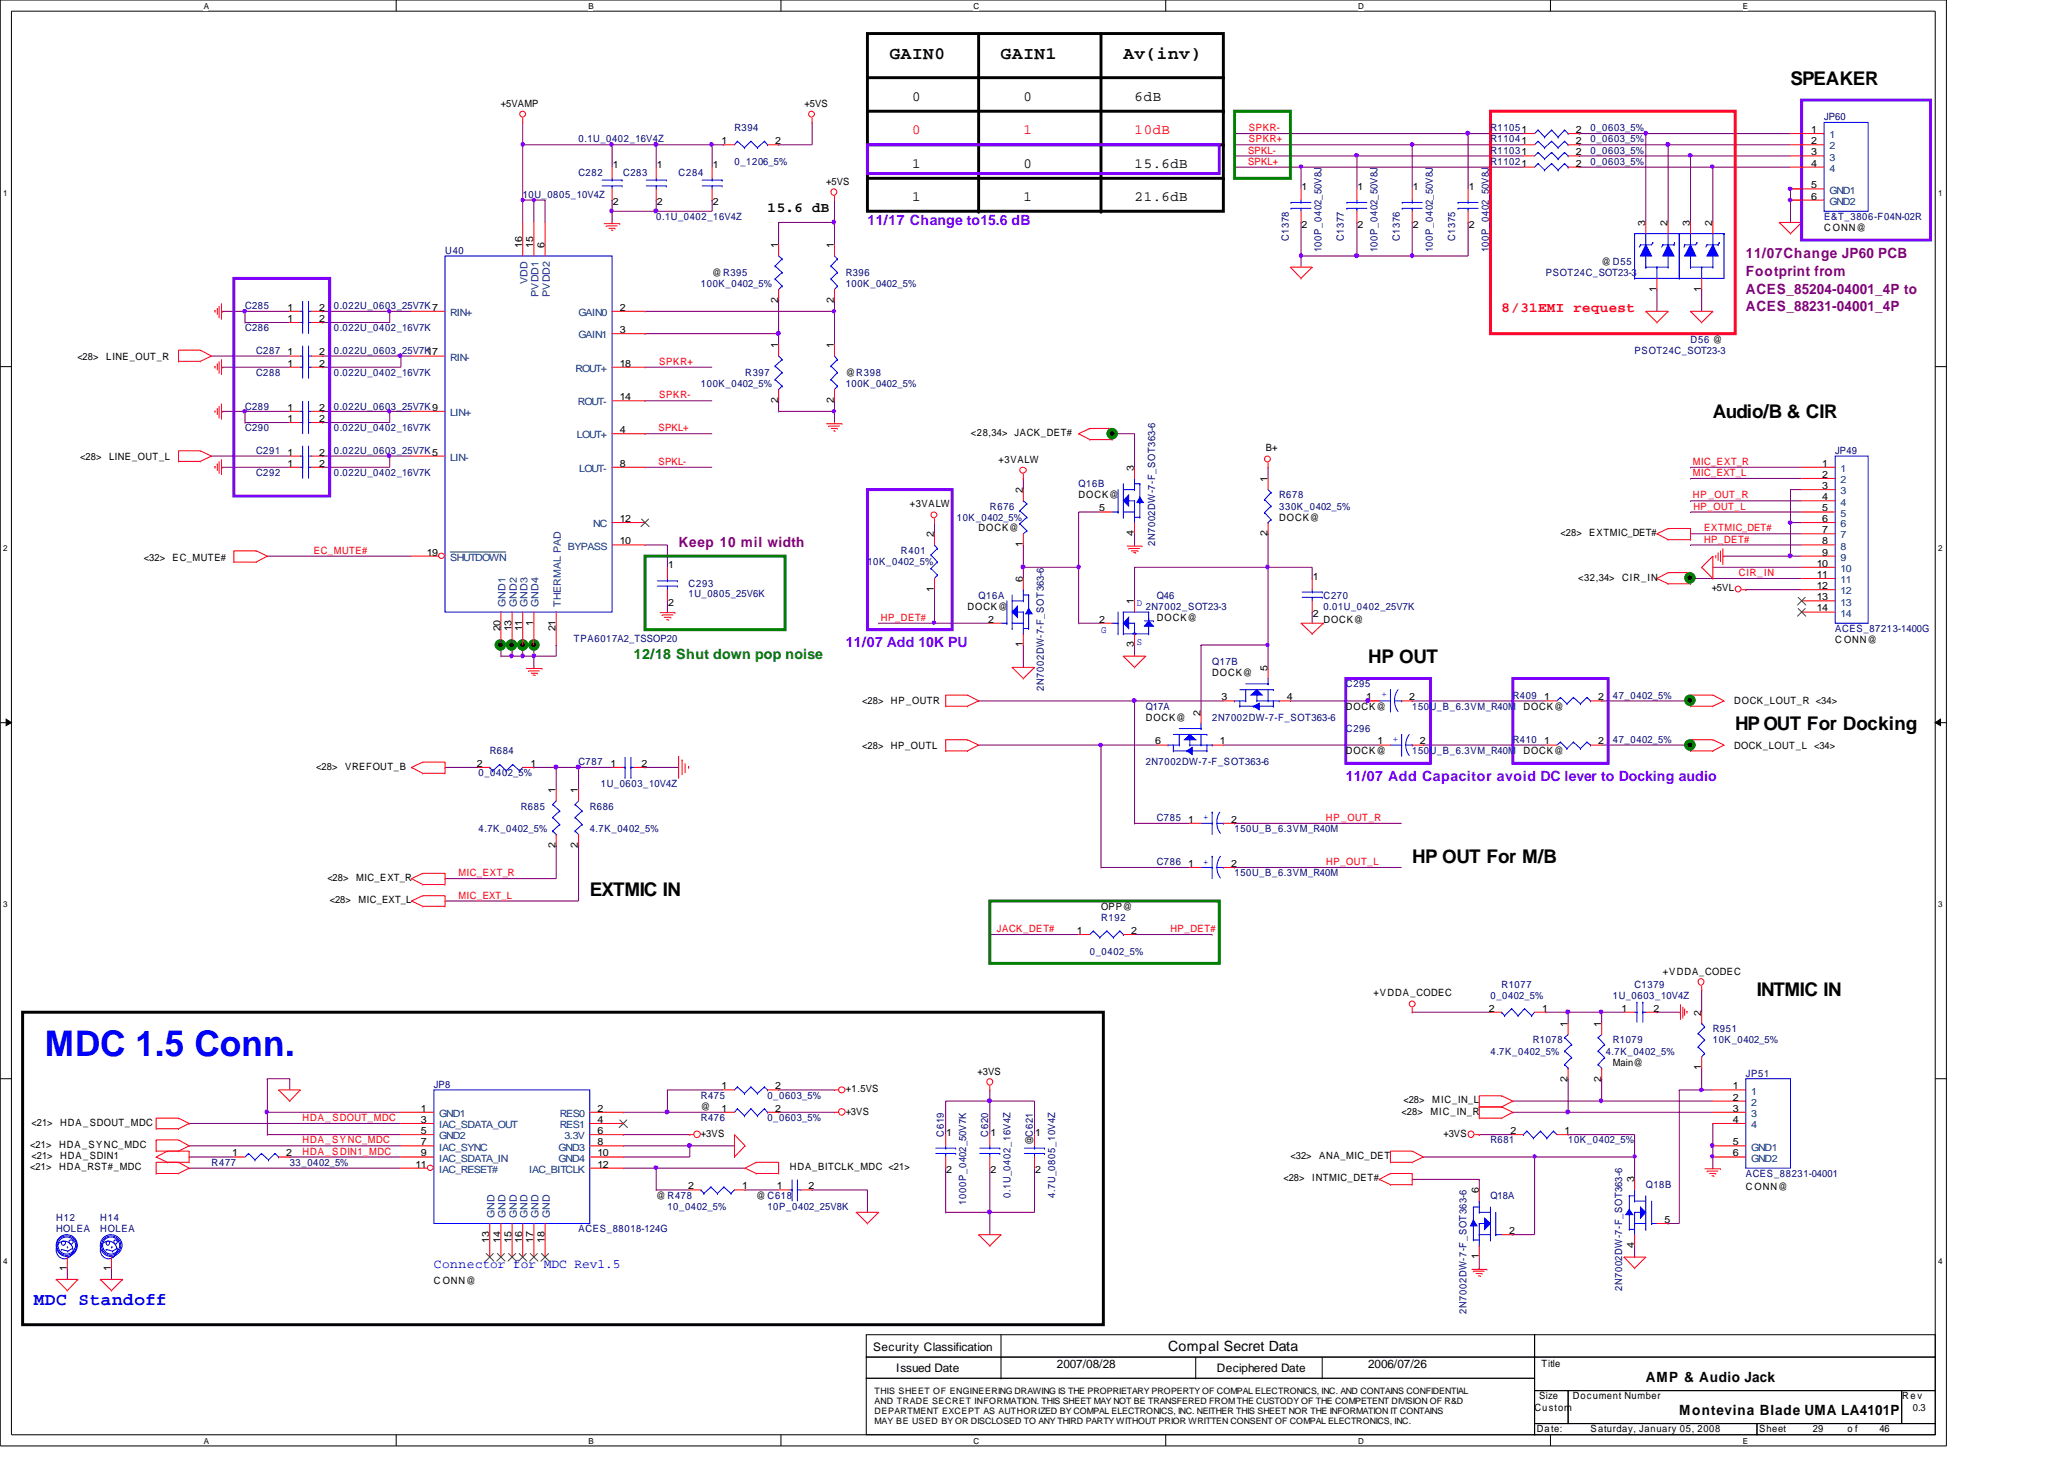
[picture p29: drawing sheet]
<svg xmlns="http://www.w3.org/2000/svg" width="297mm" height="210mm" viewBox="0 0 297 210" stroke-linecap="round" stroke-linejoin="round" font-family="sans-serif">
<defs><g id="words">
<text font-size="5.1" fill="#00f" x="6.5" y="152">MDC 1.5 Conn.</text>
<g font-size="2.7">
<text x="257.7" y="12.2">SPEAKER</text>
<text x="246.5" y="60.2">Audio/B &amp; CIR</text>
<text x="196.9" y="95.3">HP OUT</text>
<text x="249.7" y="105">HP OUT For Docking</text>
<text x="203.2" y="124.2">HP OUT For M/B</text>
<text x="84.9" y="128.9">EXTMIC IN</text>
<text x="252.9" y="143.3">INTMIC IN</text>
</g>
<g font-size="2.5">
<text x="128.1" y="8.6">GAIN0</text>
<text x="144.1" y="8.6">GAIN1</text>
<text x="161.7" y="8.6">Av(inv)</text>
</g>
<text font-size="2.5" fill="#00f" x="4.9" y="187.8">MDC Standoff</text>
<g font-size="2">
<text x="131.3" y="14.5">0</text>
<text x="147.3" y="14.5">0</text>
<text x="163.3" y="14.5">6dB</text>
<text x="131.3" y="24.1">1</text>
<text x="131.3" y="28.9">1</text>
<text x="147.3" y="24.1">0</text>
<text x="147.3" y="28.9">1</text>
<text x="163.3" y="24.1">15.6dB</text>
<text x="163.3" y="28.9">21.6dB</text>
<text x="110.4" y="30.5">15.6 dB</text>
<text x="168.1" y="194.3">Compal Secret Data</text>
<text x="236.9" y="198.8">AMP &amp; Audio Jack</text>
<text x="241.7" y="203.6">Montevina Blade UMA LA4101P</text>
</g>
<g font-size="2" fill="#f00">
<text x="131.3" y="19.3">0</text>
<text x="147.3" y="19.3">1</text>
<text x="163.3" y="19.3">10dB</text>
<text x="216.1" y="44.9">8/31EMI request</text>
</g>
<g font-size="2" fill="#8000ff">
<text x="124.8" y="32.3">11/17 Change to15.6 dB</text>
<text x="121.7" y="93.1">11/07 Add 10K PU</text>
<text x="193.7" y="112.4">11/07 Add Capacitor avoid DC lever to Docking audio</text>
</g>
<g font-size="2" fill="#800080">
<text x="251.2" y="37.2">11/07Change JP60 PCB</text>
<text x="251.2" y="39.7">Footprint from</text>
<text x="251.2" y="42.2">ACES_85204-04001_4P to</text>
<text x="251.2" y="44.8">ACES_88231-04001_4P</text>
<text x="97.7" y="78.7">Keep 10 mil width</text>
</g>
<text font-size="2" fill="#008000" x="91.2" y="94.7">12/18 Shut down pop noise</text>
<text font-size="1.9" fill="#00f" x="62.4" y="182.4">Connector for MDC Rev1.5</text>
<g font-size="1.7">
<text x="125.7" y="194.3">Security Classification</text>
<text x="129" y="197.4">Issued Date</text>
<text x="152.1" y="196.8">2007/08/28</text>
<text x="175.1" y="197.4">Deciphered Date</text>
<text x="196.9" y="196.8">2006/07/26</text>
</g>
<g font-size="1.4">
<text x="72.1" y="15.3">+5VAMP</text>
<text x="115.8" y="15.3">+5VS</text>
<text x="103.8" y="20.7">1</text>
<text x="111.5" y="20.7">2</text>
<text x="226.8" y="19.1">2</text>
<text x="226.8" y="20.7">2</text>
<text x="226.8" y="22.4">2</text>
<text x="226.8" y="24">2</text>
<text x="260.6" y="19.1">1</text>
<text x="260.6" y="20.7">2</text>
<text x="260.6" y="22.4">3</text>
<text x="260.6" y="24">4</text>
<text x="88.2" y="24.2">1</text>
<text x="88.2" y="29.5">2</text>
<text x="94.5" y="24.2">1</text>
<text x="94.5" y="29.5">2</text>
<text x="102.6" y="24.2">1</text>
<text x="102.6" y="29.5">2</text>
<text x="118.9" y="26.6">+5VS</text>
<text x="187.3" y="27.3">1</text>
<text x="195.4" y="27.3">1</text>
<text x="203.3" y="27.3">1</text>
<text x="211.4" y="27.3">1</text>
<text x="260.6" y="27.1">5</text>
<text x="260.6" y="28.7">6</text>
<text x="75.1" y="35.7" transform="rotate(-90 75.1 35.7)">16</text>
<text x="76.7" y="35.7" transform="rotate(-90 76.7 35.7)">15</text>
<text x="78.4" y="35.7" transform="rotate(-90 78.4 35.7)">6</text>
<text x="112" y="35.7" transform="rotate(-90 112 35.7)">1</text>
<text x="120" y="35.7" transform="rotate(-90 120 35.7)">1</text>
<text x="187.3" y="32.8">2</text>
<text x="195.4" y="32.8">2</text>
<text x="203.3" y="32.8">2</text>
<text x="211.4" y="32.8">2</text>
<text x="236.8" y="32.5" transform="rotate(-90 236.8 32.5)">3</text>
<text x="240" y="32.5" transform="rotate(-90 240 32.5)">2</text>
<text x="243.2" y="32.5" transform="rotate(-90 243.2 32.5)">3</text>
<text x="246.4" y="32.5" transform="rotate(-90 246.4 32.5)">2</text>
<text x="262.5" y="33.3">C ONN@</text>
<text x="102.5" y="39.7">@ R395</text>
<text x="230.5" y="38.1">@ D55</text>
<text x="238.4" y="42" transform="rotate(-90 238.4 42)">1</text>
<text x="244.8" y="42" transform="rotate(-90 244.8 42)">1</text>
<text x="41.4" y="44.7">1</text>
<text x="41.4" y="46.3">1</text>
<text x="45.9" y="44.7">2</text>
<text x="45.9" y="46.3">2</text>
<text x="89.2" y="44.7">2</text>
<text x="89.2" y="47.9">3</text>
<text x="112" y="43.6" transform="rotate(-90 112 43.6)">2</text>
<text x="120" y="43.6" transform="rotate(-90 120 43.6)">2</text>
<text x="11.1" y="51.8">&lt;28&gt;</text>
<text x="15.3" y="51.8">LINE_OUT_R</text>
<text x="41.4" y="51.1">1</text>
<text x="41.4" y="52.7">1</text>
<text x="45.9" y="51.1">2</text>
<text x="45.9" y="52.7">2</text>
<text x="89.2" y="52.7">18</text>
<text x="112" y="50.1" transform="rotate(-90 112 50.1)">1</text>
<text x="120" y="50.1" transform="rotate(-90 120 50.1)">1</text>
<text x="41.4" y="59.1">1</text>
<text x="45.9" y="59.1">2</text>
<text x="89.2" y="57.6">14</text>
<text x="112" y="58" transform="rotate(-90 112 58)">2</text>
<text x="120" y="58" transform="rotate(-90 120 58)">2</text>
<text x="121.7" y="54.1">@R398</text>
<text x="41.4" y="65.5">1</text>
<text x="41.4" y="60.7">1</text>
<text x="45.9" y="65.5">2</text>
<text x="45.9" y="60.7">2</text>
<text x="89.2" y="62.3">4</text>
<text x="139.7" y="62.7">&lt;28,34&gt; JACK_DET#</text>
<text x="182.2" y="64.9">B+</text>
<text x="11.6" y="66.2">&lt;28&gt;</text>
<text x="15.7" y="66.2">LINE_OUT_L</text>
<text x="41.4" y="67.1">1</text>
<text x="45.9" y="67.1">2</text>
<text x="89.2" y="67.1">8</text>
<text x="143.7" y="66.5">+3VALW</text>
<text x="147.2" y="71" transform="rotate(-90 147.2 71)">2</text>
<text x="155.2" y="71.7">DOCK@</text>
<text x="163.2" y="67.7" transform="rotate(-90 163.2 67.7)">3</text>
<text x="182.4" y="69.3" transform="rotate(-90 182.4 69.3)">1</text>
<text x="262.3" y="67.1">1</text>
<text x="262.3" y="68.7">2</text>
<text x="262.3" y="70.4">3</text>
<text x="262.3" y="72">4</text>
<text x="89.2" y="75.1">12</text>
<text x="130.9" y="73">+3VALW</text>
<text x="134.4" y="77.3" transform="rotate(-90 134.4 77.3)">2</text>
<text x="140.8" y="76.5">DOCK@</text>
<text x="158.2" y="73.6">5</text>
<text x="163.2" y="77.1" transform="rotate(-90 163.2 77.1)">4</text>
<text x="182.4" y="77.1" transform="rotate(-90 182.4 77.1)">2</text>
<text x="184.1" y="74.9">DOCK@</text>
<text x="224.6" y="77.1">&lt;28&gt;</text>
<text x="228.7" y="77.1">EXTMIC_DET#</text>
<text x="262.3" y="73.6">5</text>
<text x="262.3" y="75.1">6</text>
<text x="262.3" y="76.7">7</text>
<text x="20.7" y="80.7">&lt;32&gt;</text>
<text x="24.8" y="80.7">EC_MUTE#</text>
<text x="61.4" y="79.9">19</text>
<text x="89.2" y="78.3">10</text>
<text x="96.1" y="81.8">1</text>
<text x="147.2" y="83.7" transform="rotate(-90 147.2 83.7)">6</text>
<text x="147.2" y="78.7" transform="rotate(-90 147.2 78.7)">1</text>
<text x="188.9" y="83.4">1</text>
<text x="227.1" y="83.6">&lt;32,34&gt;</text>
<text x="233.5" y="83.6">CIR_IN</text>
<text x="261.5" y="81.5">10</text>
<text x="261.5" y="83.1">11</text>
<text x="262.3" y="78.3">8</text>
<text x="262.3" y="79.9">9</text>
<text x="96.1" y="87.2">2</text>
<text x="134.4" y="85.2" transform="rotate(-90 134.4 85.2)">1</text>
<text x="139.2" y="87.7">DOCK@</text>
<text x="142.2" y="89.6">2</text>
<text x="158.2" y="89.6">2</text>
<text x="163.2" y="87" transform="rotate(-90 163.2 87)">1</text>
<text x="166.5" y="89.3">DOCK@</text>
<text x="188.9" y="88.8">2</text>
<text x="190.5" y="89.6">DOCK@</text>
<text x="246.3" y="85.1">+5VL</text>
<text x="261.5" y="84.8">12</text>
<text x="261.5" y="86.4">13</text>
<text x="261.5" y="88">14</text>
<text x="72" y="90.8" transform="rotate(-90 72 90.8)">20</text>
<text x="73.6" y="90.8" transform="rotate(-90 73.6 90.8)">13</text>
<text x="75.1" y="90.8" transform="rotate(-90 75.1 90.8)">11</text>
<text x="76.7" y="90" transform="rotate(-90 76.7 90)">1</text>
<text x="80" y="90.8" transform="rotate(-90 80 90.8)">21</text>
<text x="147.2" y="93.1" transform="rotate(-90 147.2 93.1)">1</text>
<text x="163.2" y="93.1" transform="rotate(-90 163.2 93.1)">3</text>
<text x="264.1" y="92.5">C ONN@</text>
<text x="124.1" y="101.3">&lt;28&gt;</text>
<text x="128.2" y="101.3">HP_OUTR</text>
<text x="174.5" y="97.3">DOCK@</text>
<text x="175.8" y="100.8">3</text>
<text x="182.4" y="96.5" transform="rotate(-90 182.4 96.5)">5</text>
<text x="185.2" y="100.8">4</text>
<text x="196.6" y="100.8">1</text>
<text x="202.8" y="100.8">2</text>
<text x="222.2" y="100.8">1</text>
<text x="230" y="100.8">2</text>
<text x="249.6" y="101.3">DOCK_LOUT_R &lt;34&gt;</text>
<text x="124.1" y="107.7">&lt;28&gt;</text>
<text x="128.2" y="107.7">HP_OUTL</text>
<text x="164.9" y="103.7">DOCK@</text>
<text x="166.2" y="107.1">6</text>
<text x="172.8" y="103" transform="rotate(-90 172.8 103)">2</text>
<text x="175.6" y="107.1">1</text>
<text x="193.7" y="102.1">DOCK@</text>
<text x="198.2" y="107.1">1</text>
<text x="204.3" y="107.1">2</text>
<text x="219.2" y="102.1">DOCK@</text>
<text x="222.2" y="107.1">1</text>
<text x="230" y="107.1">2</text>
<text x="249.6" y="107.7">DOCK_LOUT_L</text>
<text x="261.1" y="107.7">&lt;34&gt;</text>
<text x="45.5" y="110.7">&lt;28&gt;</text>
<text x="49.7" y="110.7">VREFOUT_B</text>
<text x="68.6" y="110.3">2</text>
<text x="76.3" y="110.3">1</text>
<text x="87.8" y="110.3">1</text>
<text x="92.3" y="110.3">2</text>
<text x="193.7" y="108.5">DOCK@</text>
<text x="219.2" y="108.5">DOCK@</text>
<text x="80" y="114.1" transform="rotate(-90 80 114.1)">1</text>
<text x="83.2" y="114.1" transform="rotate(-90 83.2 114.1)">1</text>
<text x="171" y="118.4">1</text>
<text x="177.2" y="118.4">2</text>
<text x="80" y="122" transform="rotate(-90 80 122)">2</text>
<text x="83.2" y="122" transform="rotate(-90 83.2 122)">2</text>
<text x="171" y="124.7">1</text>
<text x="177.2" y="124.7">2</text>
<text x="47.1" y="126.7">&lt;28&gt;</text>
<text x="47.5" y="130">&lt;28&gt;</text>
<text x="51.3" y="126.7">MIC_EXT_R</text>
<text x="51.6" y="130">MIC_EXT_L</text>
<text x="158.4" y="130.9">OPP@</text>
<text x="155" y="134.4">1</text>
<text x="162.8" y="134.4">2</text>
<text x="197.7" y="143.3">+VDDA_CODEC</text>
<text x="239.3" y="140.2">+VDDA_CODEC</text>
<text x="214.2" y="145.5">2</text>
<text x="221.9" y="145.5">1</text>
<text x="225.6" y="147.7" transform="rotate(-90 225.6 147.7)">1</text>
<text x="230.4" y="147.7" transform="rotate(-90 230.4 147.7)">1</text>
<text x="233.4" y="145.5">1</text>
<text x="238" y="145.5">2</text>
<text x="244.8" y="146.1" transform="rotate(-90 244.8 146.1)">2</text>
<text x="140.7" y="154.6">+3VS</text>
<text x="225.6" y="155.6" transform="rotate(-90 225.6 155.6)">2</text>
<text x="230.4" y="155.6" transform="rotate(-90 230.4 155.6)">2</text>
<text x="232.1" y="153.3">Main@</text>
<text x="244.8" y="154" transform="rotate(-90 244.8 154)">1</text>
<text x="4.5" y="162">&lt;21&gt;</text>
<text x="8.7" y="162">HDA_SDOUT_MDC</text>
<text x="60.6" y="159.9">1</text>
<text x="60.6" y="161.5">3</text>
<text x="86" y="159.9">2</text>
<text x="86" y="161.5">4</text>
<text x="100.9" y="159.7">@</text>
<text x="103.8" y="159.9">1</text>
<text x="103.8" y="156.7">1</text>
<text x="111.5" y="159.9">2</text>
<text x="111.5" y="156.7">2</text>
<text x="121.7" y="157.1">+1.5VS</text>
<text x="121.7" y="160.4">+3VS</text>
<text x="201.7" y="160.4">&lt;28&gt;</text>
<text x="202" y="158.7">&lt;28&gt;</text>
<text x="205.9" y="160.4">MIC_IN_R</text>
<text x="206.1" y="158.7">MIC_IN_L</text>
<text x="249.4" y="156.7">1</text>
<text x="249.4" y="158.3">2</text>
<text x="249.4" y="159.9">3</text>
<text x="249.4" y="161.5">4</text>
<text x="4.4" y="165.1">&lt;21&gt;</text>
<text x="4.5" y="166.7">&lt;21&gt;</text>
<text x="8.5" y="165.1">HDA_SYNC_MDC</text>
<text x="8.7" y="166.7">HDA_SDIN1</text>
<text x="33.4" y="166.4">1</text>
<text x="41.2" y="166.4">2</text>
<text x="59.8" y="168">11</text>
<text x="60.6" y="163.2">5</text>
<text x="60.6" y="164.8">7</text>
<text x="60.6" y="166.4">9</text>
<text x="86" y="163.2">6</text>
<text x="86" y="164.8">8</text>
<text x="86" y="166.4">10</text>
<text x="86" y="168">12</text>
<text x="100.9" y="163.6">+3VS</text>
<text x="136.2" y="163.4">1</text>
<text x="142.5" y="163.4">1</text>
<text x="148.6" y="164.7" transform="rotate(-90 148.6 164.7)">@C621</text>
<text x="149" y="163.4">1</text>
<text x="185.7" y="166.7">&lt;32&gt;</text>
<text x="189.9" y="166.7">ANA_MIC_DET</text>
<text x="207.7" y="163.6">+3VS</text>
<text x="217.4" y="163.2">2</text>
<text x="225.2" y="163.2">1</text>
<text x="249.4" y="164.8">5</text>
<text x="249.4" y="166.4">6</text>
<text x="4.4" y="168.3">&lt;21&gt;</text>
<text x="8.5" y="168.3">HDA_RST#_MDC</text>
<text x="94.4" y="172.5">@ R478</text>
<text x="99" y="171.1">2</text>
<text x="106.8" y="171.1">1</text>
<text x="108.8" y="172.5">@ C618</text>
<text x="111.8" y="171.1">1</text>
<text x="113.7" y="168.3">HDA_BITCLK_MDC &lt;21&gt;</text>
<text x="116.4" y="171.1">2</text>
<text x="136.2" y="168.8">2</text>
<text x="142.5" y="168.8">2</text>
<text x="149" y="168.8">2</text>
<text x="184.7" y="169.9">&lt;28&gt;</text>
<text x="188.8" y="169.9">INTMIC_DET#</text>
<text x="212.8" y="171.7" transform="rotate(-90 212.8 171.7)">6</text>
<text x="235.2" y="170.1" transform="rotate(-90 235.2 170.1)">3</text>
<text x="251.2" y="171.2">C ONN@</text>
<text x="70.4" y="178.8" transform="rotate(-90 70.4 178.8)">13</text>
<text x="72" y="178.8" transform="rotate(-90 72 178.8)">14</text>
<text x="73.6" y="178.8" transform="rotate(-90 73.6 178.8)">15</text>
<text x="75.1" y="178.8" transform="rotate(-90 75.1 178.8)">16</text>
<text x="76.7" y="178.8" transform="rotate(-90 76.7 178.8)">17</text>
<text x="78.4" y="178.8" transform="rotate(-90 78.4 178.8)">18</text>
<text x="217.2" y="177.5">2</text>
<text x="235.2" y="179.6" transform="rotate(-90 235.2 179.6)">4</text>
<text x="239.6" y="175.9">5</text>
<text x="9.6" y="182.8" transform="rotate(-90 9.6 182.8)">1</text>
<text x="16" y="182.8" transform="rotate(-90 16 182.8)">1</text>
<text x="62.4" y="184.7">C ONN@</text>
<text x="212.8" y="181.2" transform="rotate(-90 212.8 181.2)">1</text>
<text x="221.9" y="196.7">Title</text>
<text x="220.8" y="202.9">Custom</text>
<text x="221.5" y="201.3">Size</text>
<text x="226.4" y="201.3">Document Number</text>
<text x="273.8" y="201.3">Re v</text>
<text x="275.3" y="202.9">0.3</text>
<text x="221.2" y="206.1">Date:</text>
<text x="228.9" y="206.1">Saturday, January 05, 2008</text>
<text x="253.2" y="206.1">Sheet</text>
<text x="260.9" y="206.1">29</text>
<text x="265.9" y="206.1">o f</text>
<text x="270.5" y="206.1">46</text>
</g>
<g font-size="1.4" fill="#000080">
<text x="262.5" y="17.3">JP60</text>
<text x="83.3" y="20.5">0.1U_0402_16V4Z</text>
<text x="105.7" y="18.9">R394</text>
<text x="105.7" y="23.7">0_1206_5%</text>
<text x="214.5" y="18.9">R11051</text>
<text x="214.5" y="20.5">R11041</text>
<text x="214.5" y="22.1">R11031</text>
<text x="214.5" y="23.7">R11021</text>
<text x="228.9" y="18.9">0_0603_5%</text>
<text x="228.9" y="20.5">0_0603_5%</text>
<text x="228.9" y="22.1">0_0603_5%</text>
<text x="228.9" y="23.7">0_0603_5%</text>
<text x="75.2" y="28.4">10U_0805_10V4Z</text>
<text x="83.3" y="25.3">C282</text>
<text x="89.7" y="25.3">C283</text>
<text x="97.7" y="25.3">C284</text>
<text x="94.4" y="31.7">0.1U_0402_16V4Z</text>
<text x="185.5" y="34.7" transform="rotate(-90 185.5 34.7)">C1378</text>
<text x="193.4" y="34.7" transform="rotate(-90 193.4 34.7)">C1377</text>
<text x="201.5" y="34.7" transform="rotate(-90 201.5 34.7)">C1376</text>
<text x="209.4" y="34.7" transform="rotate(-90 209.4 34.7)">C1375</text>
<text x="262.5" y="31.7">E&amp;T_3806-F04N-02R</text>
<text x="64" y="36.5">U40</text>
<text x="100.9" y="41.3">100K_0402_5%</text>
<text x="121.7" y="39.7">R396</text>
<text x="121.7" y="41.3">100K_0402_5%</text>
<text x="190.2" y="36.3" transform="rotate(-90 190.2 36.3)">100P_0402_50V8J</text>
<text x="198.2" y="36.3" transform="rotate(-90 198.2 36.3)">100P_0402_50V8J</text>
<text x="206.2" y="36.3" transform="rotate(-90 206.2 36.3)">100P_0402_50V8J</text>
<text x="214.2" y="36.3" transform="rotate(-90 214.2 36.3)">100P_0402_50V8J</text>
<text x="222.5" y="39.7">PSOT24C_SOT23-3</text>
<text x="35.3" y="44.4">C285</text>
<text x="35.3" y="47.7">C286</text>
<text x="48" y="44.4">0.022U_0603_25V7K7</text>
<text x="48" y="47.7">0.022U_0402_16V7K</text>
<text x="36.9" y="50.9">C287</text>
<text x="48" y="50.9">0.022U_0603_25V7K17</text>
<text x="235.2" y="50.9">PSOT24C_SOT23-3</text>
<text x="243.3" y="49.3">D56 @</text>
<text x="35.3" y="58.9">C289</text>
<text x="36.9" y="54.1">C288</text>
<text x="48" y="58.9">0.022U_0603_25V7K9</text>
<text x="48" y="54.1">0.022U_0402_16V7K</text>
<text x="100.9" y="55.7">100K_0402_5%</text>
<text x="107.2" y="54.1">R397</text>
<text x="121.7" y="55.7">100K_0402_5%</text>
<text x="35.3" y="62.1">C290</text>
<text x="36.9" y="65.3">C291</text>
<text x="48" y="62.1">0.022U_0402_16V7K</text>
<text x="48" y="65.3">0.022U_0603_25V7K5</text>
<text x="264.1" y="65.3">JP49</text>
<text x="36.9" y="68.5">C292</text>
<text x="48" y="68.5">0.022U_0402_16V7K</text>
<text x="155.2" y="70.1">Q16B</text>
<text x="184.1" y="71.7">R678</text>
<text x="137.7" y="74.9">10K_0402_5%</text>
<text x="142.4" y="73.3">R676</text>
<text x="184.1" y="73.3">330K_0402_5%</text>
<text x="124.8" y="81.3">10K_0402_5%</text>
<text x="129.7" y="79.7">R401</text>
<text x="166.2" y="78.6" transform="rotate(-90 166.2 78.6)">2N7002DW-7-F_SOT363-6</text>
<text x="99.1" y="84.5">C293</text>
<text x="99.1" y="85.9">1U_0805_25V6K</text>
<text x="140.8" y="86.1">Q16A</text>
<text x="164.9" y="87.7">2N7002_SOT23-3</text>
<text x="166.5" y="86.1">Q46</text>
<text x="190.5" y="86.1">C270</text>
<text x="190.5" y="87.7">0.01U_0402_25V7K</text>
<text x="82.6" y="92.4">TPA6017A2_TSSOP20</text>
<text x="174.5" y="95.7">Q17B</text>
<text x="264.1" y="90.9">ACES_87213-1400G</text>
<text x="150.2" y="99.4" transform="rotate(-90 150.2 99.4)">2N7002DW-7-F_SOT363-6</text>
<text x="193.7" y="98.9">C295</text>
<text x="217.7" y="100.5">R409</text>
<text x="232.1" y="100.5">47_0402_5%</text>
<text x="164.9" y="102.1">Q17A</text>
<text x="174.5" y="103.7">2N7002DW-7-F_SOT363-6</text>
<text x="193.7" y="105.3">C296</text>
<text x="203.2" y="102.1">150U_B_6.3VM_R40M</text>
<text x="217.7" y="106.9">R410</text>
<text x="232.1" y="106.9">47_0402_5%</text>
<text x="68.9" y="111.7">0_0402_5%</text>
<text x="70.5" y="108.5">R684</text>
<text x="83.3" y="110.1">C787</text>
<text x="86.5" y="113.3">1U_0603_10V4Z</text>
<text x="164.9" y="110.1">2N7002DW-7-F_SOT363-6</text>
<text x="203.2" y="108.5">150U_B_6.3VM_R40M</text>
<text x="68.9" y="119.7">4.7K_0402_5%</text>
<text x="75" y="116.5">R685</text>
<text x="84.9" y="116.5">R686</text>
<text x="84.9" y="119.7">4.7K_0402_5%</text>
<text x="166.5" y="118.1">C785</text>
<text x="177.7" y="119.7">150U_B_6.3VM_R40M</text>
<text x="166.5" y="124.5">C786</text>
<text x="177.7" y="126.1">150U_B_6.3VM_R40M</text>
<text x="156.8" y="137.3">0_0402_5%</text>
<text x="158.4" y="132.5">R192</text>
<text x="214.5" y="143.7">0_0402_5%</text>
<text x="216.1" y="142.1">R1077</text>
<text x="232.1" y="143.7">1U_0603_10V4Z</text>
<text x="235.2" y="142.1">C1379</text>
<text x="246.5" y="148.5">R951</text>
<text x="214.5" y="151.7">4.7K_0402_5%</text>
<text x="220.6" y="150.1">R1078</text>
<text x="231.1" y="151.7">4.7K_0402_5%</text>
<text x="232.1" y="150.1">R1079</text>
<text x="246.5" y="150.1">10K_0402_5%</text>
<text x="251.2" y="154.9">JP51</text>
<text x="62.4" y="156.5">JP8</text>
<text x="100.9" y="161.3">R476</text>
<text x="100.9" y="158.1">R475</text>
<text x="110.4" y="161.3">0_0603_5%</text>
<text x="110.4" y="158.1">0_0603_5%</text>
<text x="30.4" y="167.7">R477</text>
<text x="41.7" y="167.7">33_0402_5%</text>
<text x="135.8" y="163.6" transform="rotate(-90 135.8 163.6)">C619</text>
<text x="142.2" y="163.6" transform="rotate(-90 142.2 163.6)">C620</text>
<text x="214.5" y="164.5">R681</text>
<text x="225.7" y="164.5">10K_0402_5%</text>
<text x="139.1" y="173.3" transform="rotate(-90 139.1 173.3)">1000P_0402_50V7K</text>
<text x="145.4" y="172.4" transform="rotate(-90 145.4 172.4)">0.1U_0402_16V4Z</text>
<text x="151.8" y="172.4" transform="rotate(-90 151.8 172.4)">4.7U_0805_10V4Z</text>
<text x="214.5" y="172.5">Q18A</text>
<text x="236.9" y="170.9">Q18B</text>
<text x="251.2" y="169.3">ACES_88231-04001</text>
<text x="8.1" y="175.7">H12</text>
<text x="8.1" y="177.3">HOLEA</text>
<text x="14.4" y="175.7">H14</text>
<text x="14.4" y="177.3">HOLEA</text>
<text x="83.3" y="177.3">ACES_88018-124G</text>
<text x="96.1" y="174.1">10_0402_5%</text>
<text x="110.4" y="174.1">10P_0402_25V8K</text>
<text x="233.5" y="185.8" transform="rotate(-90 233.5 185.8)">2N7002DW-7-F_SOT363-6</text>
<text x="211" y="189" transform="rotate(-90 211 189)">2N7002DW-7-F_SOT363-6</text>
</g>
<g font-size="1.4" fill="#f00">
<text x="179.6" y="23.7">SPKL+</text>
<text x="179.6" y="22.1">SPKL-</text>
<text x="179.7" y="20.5">SPKR+</text>
<text x="179.7" y="18.9">SPKR-</text>
<text x="94.9" y="52.5">SPKR+</text>
<text x="94.9" y="57.3">SPKR-</text>
<text x="94.8" y="62.1">SPKL+</text>
<text x="94.8" y="66.9">SPKL-</text>
<text x="243.6" y="68.5">MIC_EXT_L</text>
<text x="243.6" y="66.9">MIC_EXT_R</text>
<text x="243.6" y="71.7">HP _OUT_R</text>
<text x="243.7" y="73.3">HP_OUT_L</text>
<text x="245.2" y="76.5">EXTMIC_DET#</text>
<text x="45.2" y="79.7">EC_MUTE#</text>
<text x="245.2" y="78.1">HP_DET#</text>
<text x="250.2" y="82.9">CIR_IN</text>
<text x="126.8" y="89.3">HP_DET#</text>
<text x="190.8" y="118.1">HP _OUT_R</text>
<text x="190.9" y="124.5">HP_OUT_L</text>
<text x="66" y="129.3">MIC_EXT_L</text>
<text x="66" y="126.1">MIC_EXT_R</text>
<text x="143.5" y="134.1">JACK_DET#</text>
<text x="168.4" y="134.1">HP_DET#</text>
<text x="43.6" y="161.3">HDA_ SDOUT_MDC</text>
<text x="43.6" y="164.5">HDA_SY NC_MDC</text>
<text x="43.6" y="166.1">HDA_S DIN1_MDC</text>
</g>
<g font-size="1.4" fill="#004080">
<text x="263.3" y="19.9">1</text>
<text x="263.3" y="21.5">2</text>
<text x="263.3" y="23.1">3</text>
<text x="263.3" y="24.7">4</text>
<text x="263.3" y="27.9">GND1</text>
<text x="263.3" y="29.5">GND2</text>
<text x="75.9" y="40.8" transform="rotate(-90 75.9 40.8)">VDD</text>
<text x="64.8" y="45.5">RIN+</text>
<text x="77.5" y="42.7" transform="rotate(-90 77.5 42.7)">PVDD1</text>
<text x="79.1" y="42.7" transform="rotate(-90 79.1 42.7)">PVDD2</text>
<text x="83.3" y="45.5">GAIN0</text>
<text x="64.8" y="51.9">RIN-</text>
<text x="82.8" y="53.5">ROUT+</text>
<text x="83.3" y="48.7">GAIN1</text>
<text x="64.8" y="59.9">LIN+</text>
<text x="83.2" y="58.3">ROUT-</text>
<text x="83" y="63.1">LOUT+</text>
<text x="64.8" y="66.3">LIN-</text>
<text x="83.4" y="67.9">LOUT-</text>
<text x="264.9" y="67.9">1</text>
<text x="264.9" y="69.5">2</text>
<text x="264.9" y="71.1">3</text>
<text x="85.4" y="75.9">NC</text>
<text x="264.9" y="72.7">4</text>
<text x="264.9" y="74.3">5</text>
<text x="264.9" y="75.9">6</text>
<text x="264.9" y="77.5">7</text>
<text x="64.8" y="80.7">SHUTDOWN</text>
<text x="81.7" y="79.1">BYPASS</text>
<text x="264.9" y="79.1">8</text>
<text x="264.9" y="80.7">9</text>
<text x="264.9" y="82.3">10</text>
<text x="264.9" y="83.9">11</text>
<text x="72.8" y="87.3" transform="rotate(-90 72.8 87.3)">GND1</text>
<text x="74.4" y="87.3" transform="rotate(-90 74.4 87.3)">GND2</text>
<text x="75.9" y="87.3" transform="rotate(-90 75.9 87.3)">GND3</text>
<text x="77.5" y="87.3" transform="rotate(-90 77.5 87.3)">GND4</text>
<text x="80.7" y="87.3" transform="rotate(-90 80.7 87.3)">THERMAL PAD</text>
<text x="264.9" y="85.5">12</text>
<text x="264.9" y="87.1">13</text>
<text x="264.9" y="88.7">14</text>
<text x="63.2" y="160.7">GND1</text>
<text x="80.6" y="160.7">RES0</text>
<text x="252" y="157.5">1</text>
<text x="252" y="159.1">2</text>
<text x="252" y="160.7">3</text>
<text x="63.2" y="162.3">IAC_SDATA_OUT</text>
<text x="63.2" y="163.9">GND2</text>
<text x="63.2" y="165.5">IAC_SYNC</text>
<text x="63.2" y="167.1">IAC_SDATA_IN</text>
<text x="80.4" y="165.5">GND3</text>
<text x="80.4" y="167.1">GND4</text>
<text x="80.6" y="162.3">RES1</text>
<text x="81.2" y="163.9">3.3V</text>
<text x="252" y="162.3">4</text>
<text x="252" y="165.5">GND1</text>
<text x="252" y="167.1">GND2</text>
<text x="63.2" y="168.7">IAC_RESET#</text>
<text x="76.2" y="168.7">IAC_BITCLK</text>
<text x="71.2" y="175.3" transform="rotate(-90 71.2 175.3)">GND</text>
<text x="72.8" y="175.3" transform="rotate(-90 72.8 175.3)">GND</text>
<text x="74.4" y="175.3" transform="rotate(-90 74.4 175.3)">GND</text>
<text x="75.9" y="175.3" transform="rotate(-90 75.9 175.3)">GND</text>
<text x="77.5" y="175.3" transform="rotate(-90 77.5 175.3)">GND</text>
<text x="79.1" y="175.3" transform="rotate(-90 79.1 175.3)">GND</text>
</g>
<g font-size="1.4" fill="#00f">
<text x="163.6" y="87.2">D</text>
<text x="158.4" y="91">G</text>
<text x="163.6" y="92.8">S</text>
<text x="199.6" y="100.3" transform="rotate(-90 199.6 100.3)">+</text>
<text x="201.2" y="106.8" transform="rotate(-90 201.2 106.8)">+</text>
<text x="173.9" y="117.9" transform="rotate(-90 173.9 117.9)">+</text>
<text x="173.9" y="124.4" transform="rotate(-90 173.9 124.4)">+</text>
</g>
<g font-size="1.3">
<text x="125.9" y="202">AND TRADE SECRET INFORMATION. THIS SHEET MAY NOT BE TRANSFERED FROM THE CUSTODY OF THE COMPETENT DIVISION OF R&amp;D</text>
<text x="125.9" y="203.5">DEPARTMENT EXCEPT AS AUTHORIZED BY COMPAL ELECTRONICS, INC. NEITHER THIS SHEET NOR THE INFORMATION IT CONTAINS</text>
<text x="125.9" y="200.6">THIS SHEET OF ENGINEERING DRAWING IS THE PROPRIETARY PROPERTY OF COMPAL ELECTRONICS, INC. AND CONTAINS CONFIDENTIAL</text>
<text x="125.9" y="204.9">MAY BE USED BY OR DISCLOSED TO ANY THIRD PARTY WITHOUT PRIOR WRITTEN CONSENT OF COMPAL ELECTRONICS, INC.</text>
</g>
<g font-size="1.2">
<text x="29.3" y="1.3">A</text>
<text x="84.7" y="1.3">B</text>
<text x="140.1" y="1.3">C</text>
<text x="195.4" y="1.3">D</text>
<text x="250.8" y="1.3">E</text>
<text x=".5" y="28.2">1</text>
<text x="278.9" y="28.2">1</text>
<text x=".5" y="79.3">2</text>
<text x="278.9" y="79.3">2</text>
<text x=".5" y="130.6">3</text>
<text x="278.9" y="130.6">3</text>
<text x=".5" y="181.8">4</text>
<text x="278.9" y="181.8">4</text>
<text x="29.3" y="207.7">A</text>
<text x="84.7" y="207.7">B</text>
<text x="140.1" y="207.7">C</text>
<text x="195.4" y="207.7">D</text>
<text x="250.8" y="207.7">E</text>
</g>
</g></defs>
<path d="M0 0h280.1v208h-280.1zM1.6 1.6h276.9v204.8h-276.9z" fill="none" stroke="#000" stroke-width=".14"/>
<g fill="#fff">
<path d="M29.3 .3h.6v1.2h-.6z"/>
<path d="M29.3 206.7h.6v1.2h-.6z"/>
</g>
<path d="M57 0v1.6M57 206.4v1.6" fill="none" stroke="#000" stroke-width=".14"/>
<g fill="#fff">
<path d="M84.7 .3h.7v1.2h-.7z"/>
<path d="M84.7 206.7h.7v1.2h-.7z"/>
</g>
<path d="M112.4 0v1.6M112.4 206.4v1.6" fill="none" stroke="#000" stroke-width=".14"/>
<g fill="#fff">
<path d="M140.1 .3h.7v1.2h-.7z"/>
<path d="M140.1 206.7h.7v1.2h-.7z"/>
</g>
<path d="M167.8 0v1.6M167.8 206.4v1.6" fill="none" stroke="#000" stroke-width=".14"/>
<g fill="#fff">
<path d="M195.4 .3h.8v1.2h-.8z"/>
<path d="M195.4 206.7h.8v1.2h-.8z"/>
</g>
<path d="M223.1 0v1.6M223.1 206.4v1.6" fill="none" stroke="#000" stroke-width=".14"/>
<g fill="#fff">
<path d="M250.8 .3h.7v1.2h-.7z"/>
<path d="M250.8 206.7h.7v1.2h-.7z"/>
<path d="M.5 27.2h.6v1.2h-.6z"/>
<path d="M278.9 27.2h.6v1.2h-.6z"/>
<path d="M.5 78.3h.6v1.3h-.6z"/>
<path d="M278.9 78.3h.6v1.3h-.6z"/>
</g>
<path d="M0 52.7h1.6M278.5 52.7h1.6" fill="none" stroke="#000" stroke-width=".14"/>
<g fill="#fff">
<path d="M.5 129.5h.6v1.3h-.6z"/>
<path d="M278.9 129.5h.6v1.3h-.6z"/>
</g>
<path d="M0 104h1.6M.9 103.5l.7 .5-.7 .4zM278.5 104l.8-.5v.9zM278.5 104h1.6" fill="none" stroke="#000" stroke-width=".14"/>
<path d="M.9 103.5l.7 .5-.7 .4zM278.5 104l.8-.5v.9z" fill="#000"/>
<g fill="#fff">
<path d="M.5 180.8h.6v1.2h-.6z"/>
<path d="M278.9 180.8h.6v1.2h-.6z"/>
</g>
<path d="M0 155.2h1.6M278.5 155.2h1.6" fill="none" stroke="#000" stroke-width=".14"/>
<g fill="none" stroke="#800040" stroke-width=".14">
<path d="M75.2 17.6h.1M75.2 17.6v14.4M116.9 17.6h.1M116.9 17.6v3.2h-4.8M177.7 19.2h.1M177.7 19.2h41.5M211.3 19.2h.1M211.3 19.2v8M227.3 19.2h.1M227.3 19.2h30.4M236.9 19.2h.1M236.9 19.2v12.8"/>
<path d="M75.2 28.8h.1M75.2 20.8h.1M75.2 28.8h3.2M75.2 20.8h28.9M76.8 28.8h.1M76.8 28.8v3.2M78.4 28.8h.1M78.4 28.8v3.2M88.1 20.8h.1M88.1 30.4h.1M88.1 28.8h.1M88.1 20.8v3.2"/>
<path d="M88.1 28.8v3.2M94.4 20.8h.1M94.4 28.8h.1M94.4 30.4h.1M94.4 20.8v3.2M94.4 28.8v1.6M102.5 20.8h.1M102.5 28.8h.1M102.5 20.8v3.2M102.5 28.8v1.6h-14.4M104.1 20.8h.1M112.1 20.8h.1"/>
<path d="M112.1 32h.1M112.1 32h8M112.1 32v3.2M120.1 32h.1M120.1 28.8h.1M120.1 28.8v6.4M177.7 20.8h.1M177.7 24h.1M177.7 22.4h.1M177.7 20.8h41.5M177.7 22.4h41.5M177.7 24h41.5"/>
<path d="M187.2 24h.1M187.2 32h.1M187.2 36.8h.1M187.2 24v3.2M187.2 32v6.4M195.3 22.4h.1M195.3 32h.1M195.3 36.8h.1M195.3 22.4v4.8M195.3 32v4.8M203.2 20.8h.1M203.2 32h.1"/>
<path d="M203.2 36.8h.1M203.2 20.8v6.4M203.2 32v4.8M211.3 32h.1M211.3 32v4.8h-24.1M227.3 24h.1M227.3 20.8h.1M227.3 22.4h.1M227.3 20.8h30.4M227.3 22.4h30.4M227.3 24h30.4M240.1 20.8h.1"/>
<path d="M240.1 20.8v11.2M243.3 22.4h.1M243.3 22.4v9.6M246.5 24h.1M246.5 24v8M257.7 28.8h.1M257.7 27.2h.1M257.7 27.2v4.8M257.7 28.8h1.6M257.7 27.2h1.6M30.4 51.2h.1M30.4 51.2h11.3"/>
<path d="M32 44.8h.1M32 59.2h.1M32 52.8h.1M32 44.8h9.7M32 59.2h9.7M32 52.8h9.7M35.3 44.8h.1M35.3 59.2h.1M35.3 46.4h.1M35.3 44.8v1.6M35.3 59.2v1.6M35.3 46.4h6.4"/>
<path d="M46.4 46.4h.1M46.4 44.8h.1M46.4 52.8h.1M46.4 51.2h.1M46.4 59.2h.1M46.4 44.8h12.8M46.4 59.2h12.8M46.4 51.2h12.8M56.1 44.8h.1M56.1 59.2h.1M56.1 44.8v1.6h-9.7M56.1 59.2v1.6h-9.7"/>
<path d="M57.7 51.2h.1M57.7 51.2v1.6h-11.3M92.8 48h.1M92.8 44.8h.1M92.8 57.7h.1M92.8 52.8h.1M92.8 44.8h27.3M92.8 48h19.3M92.8 57.7h9.7M92.8 52.8h9.7M112.1 48h.1M112.1 57.7h.1"/>
<path d="M112.1 43.2h.1M112.1 59.2h.1M112.1 59.2h8M112.1 43.2v6.4M112.1 57.7v1.5M120.1 44.8h.1M120.1 43.2h.1M120.1 59.2h.1M120.1 57.7h.1M120.1 43.2v6.4M120.1 57.7v3.1M238.5 41.7h.1"/>
<path d="M238.5 41.7v3.1M244.9 41.7h.1M244.9 41.7v3.1M30.4 65.6h.1M30.4 65.6h11.3M32 67.2h.1M32 67.2h9.7M35.3 60.8h.1M35.3 60.8h6.4M46.4 60.8h.1M46.4 67.2h.1M46.4 65.6h.1"/>
<path d="M46.4 65.6h12.8M56.1 65.6h.1M56.1 65.6v1.6h-9.7M92.8 67.2h.1M92.8 62.4h.1M92.8 78.4h.1M92.8 67.2h9.7M92.8 78.4h3.3M92.8 62.4h9.7M96.1 78.4h.1M96.1 78.4v3.2M134.5 76.8h.1"/>
<path d="M134.5 75.2v1.6M147.3 68.8h.1M147.3 78.4h.1M147.3 68.8v1.6M147.3 78.4v4.8M155.2 73.7h.1M155.2 73.7h3.2M155.2 73.7v16M160.1 62.4h.1M160.1 62.4h3.2M163.3 76.8h.1M163.3 62.4h.1"/>
<path d="M163.3 62.4v4.8M163.3 76.8v1.6M182.5 67.2h.1M182.5 76.8h.1M182.5 67.2v1.6M182.5 76.8v19.2M243.3 68.8h.1M243.3 67.2h.1M243.3 72.1h.1M243.3 73.7h.1M243.3 78.4h.1M243.3 76.8h.1"/>
<path d="M243.3 68.8h16M243.3 67.2h16M243.3 72.1h16M243.3 73.7h16M243.3 78.4h16M243.3 76.8h16M257.7 70.4h.1M257.7 75.2h.1M257.7 70.4v9.6M257.7 75.2h1.6M257.7 70.4h1.6M38.5 80h.1"/>
<path d="M38.5 80h20.7M72.1 94.4h.1M72.1 92.8h.1M72.1 92.8v1.6M73.7 92.8h.1M73.7 94.4h.1M73.7 92.8v1.6M75.2 92.8h.1M75.2 94.4h.1M75.2 92.8v1.6M76.8 92.8h.1M76.8 94.4h.1"/>
<path d="M76.8 92.8v3.2M80 92.8h.1M80 92.8v1.6h-7.9M96.1 86.4h.1M96.1 86.4v1.7M126.4 89.7h.1M126.4 89.7h16M134.5 89.7h.1M134.5 84.8h.1M134.5 84.8v4.9M147.3 92.8h.1M147.3 81.6h.1"/>
<path d="M147.3 92.8v3.2M147.3 81.6h7.9M155.2 89.7h.1M155.2 81.6h.1M155.2 89.7h3.2M163.3 92.8h.1M163.3 81.6h.1M163.3 81.6v4.8M163.3 92.8v1.6M163.3 81.6h25.5v1.6M172.8 92.8h.1M172.8 92.8v9.6"/>
<path d="M172.8 92.8h9.7M182.5 92.8h.1M182.5 81.6h.1M188.8 88.1h.1M188.8 83.2h.1M188.8 88.1v1.6M243.3 83.2h.1M243.3 83.2h16M246.5 81.6h.1M246.5 81.6h12.8M248.1 80h.1M248.1 80h11.2"/>
<path d="M251.2 84.8h.1M251.2 84.8h8.1M257.7 80h.1M64 110.4h.1M64 110.4h4.9M76.8 110.4h.1M76.8 110.4h11.3M80 110.4h.1M80 110.4v3.2M83.3 110.4h.1M83.3 110.4v3.2M92.8 110.4h.1"/>
<path d="M92.8 110.4h4.9M140.8 100.8h.1M140.8 107.2h.1M140.8 107.2h25.7M140.8 100.8h35.3M158.4 107.2h.1M158.4 107.2v17.6M163.3 100.8h.1M163.3 118.4h.1M163.3 100.8v17.6M163.3 118.4h7.9M176.1 107.2h.1"/>
<path d="M176.1 107.2h22.4M177.7 118.4h.1M177.7 118.4h24M185.7 100.8h.1M185.7 100.8h12.8M196.9 100.8h.1M203.2 100.8h.1M203.2 100.8h19.3M204.8 107.2h.1M204.8 107.2h17.7M230.5 100.8h.1M230.5 107.2h12.8"/>
<path d="M230.5 100.8h12.8M243.3 107.2h.1M64 129.6h.1M64 126.4h.1M80 121.7h.1M80 121.7v4.7h-16M83.3 121.7h.1M83.3 121.7v7.9h-19.3M142.4 134.5h.1M142.4 134.5h12.8M158.4 124.8h.1M158.4 124.8h12.8"/>
<path d="M163.3 134.5h11.2M174.5 134.5h.1M177.7 124.8h.1M177.7 124.8h24M38.5 155.2h.1M38.5 155.2v8M38.5 155.2h3.2M41.7 155.2h.1M41.7 155.2v1.6M96.1 156.8h.1M96.1 156.8h8M96.1 156.8v3.2"/>
<path d="M112.1 156.8h.1M112.1 156.8h8M136.1 158.4h.1M136.1 158.4v4.8M136.1 158.4h12.8M142.4 156.8h.1M142.4 158.4h.1M142.4 156.8v6.4M148.9 158.4h.1M148.9 158.4v4.8M203.2 145.6h.1M203.2 145.6h11.3"/>
<path d="M217.7 158.4h.1M217.7 158.4h28.8M222.5 145.6h.1M222.5 145.6h11.2M225.7 145.6h.1M225.7 155.2h.1M225.7 145.6v1.6M225.7 155.2v4.8M230.5 155.2h.1M230.5 145.6h.1M230.5 158.4h.1M230.5 145.6v1.6"/>
<path d="M230.5 155.2v3.2M238.5 145.6h.1M238.5 145.6h3.2M241.7 156.8h.1M241.7 156.8h4.8M241.7 156.8v19.2h-1.6M244.9 156.8h.1M244.9 142.4h.1M244.9 153.7h.1M244.9 142.4v3.2M244.9 153.7v3.1M27.2 164.8h.1"/>
<path d="M27.2 161.6h.1M27.2 168.1h.1M27.2 166.5h.1M27.2 164.8h30.5M27.2 161.6h30.5M27.2 168.1h30.5M27.2 166.5h6.5M38.5 160h.1M38.5 163.2h.1M38.5 160h19.2M38.5 163.2h19.2M41.7 166.5h.1"/>
<path d="M41.7 166.5h16M89.7 160h.1M89.7 163.2h.1M89.7 168.1h.1M89.7 166.5h.1M89.7 164.8h.1M89.7 160h14.4M89.7 164.8h16M89.7 168.1h17.5M89.7 163.2h9.6M94.4 168.1h.1M94.4 171.2h.1"/>
<path d="M94.4 168.1v3.1M94.4 171.2h4.9M96.1 160h.1M99.3 164.8h.1M99.3 164.8v1.7h-9.6M107.2 171.2h.1M107.2 171.2h4.9M112.1 160h.1M112.1 160h8M116.9 171.2h.1M116.9 171.2h7.9M124.8 171.2h.1"/>
<path d="M124.8 171.2v3.2M136.1 168.1h.1M136.1 174.4h.1M136.1 168.1v6.3M142.4 174.4h.1M142.4 168.1h.1M142.4 168.1v9.5M148.9 168.1h.1M148.9 168.1v6.3h-12.8M203.2 169.7h.1M203.2 169.7h9.7M204.8 166.5h.1"/>
<path d="M204.8 166.5h30.4M212.9 169.7h.1M212.9 163.2h.1M212.9 163.2h4.8M212.9 169.7v1.5M217.7 160h.1M217.7 177.6h.1M217.7 160h28.8M220.8 166.5h.1M220.8 166.5v11.1h-3.1M225.7 160h.1M225.7 163.2h.1"/>
<path d="M225.7 163.2h9.5M235.2 163.2h.1M235.2 166.5h.1M235.2 163.2v6.5M235.2 179.2v1.6M240.1 176h.1M246.5 161.6h.1M246.5 164.8h.1M246.5 166.5h.1M246.5 161.6v6.5M9.7 182.5h.1M9.7 182.5v1.6"/>
<path d="M16 182.5h.1M16 182.5v1.6M212.9 182.5h.1M212.9 180.8v1.7M235.2 180.8h.1"/>
</g>
<g fill="none" stroke="#f00" stroke-width=".14">
<path d="M25.7 52h.1M25.7 50.4h.1M25.7 50.4v1.6M25.7 50.4h3.1M25.7 52h3.1M28.8 50.4h.1M28.8 52h.1M28.8 50.4l1.6 .8M30.4 51.2h.1M30.4 51.2l-1.6 .8M25.7 66.4h.1M25.7 64.9h.1"/>
<path d="M25.7 64.9h3.1M25.7 66.4h3.1M25.7 64.9v1.5M28.8 64.9h.1M28.8 66.4h.1M28.8 64.9l1.6 .7M30.4 65.6h.1M30.4 65.6l-1.6 .8M33.7 79.2h.1M33.7 79.2h3.2M33.7 79.2v1.7M36.9 79.2h.1"/>
<path d="M36.9 79.2l1.6 .8M155.2 62.4h.1M155.2 62.4l1.6 .8M156.8 61.6h.1M156.8 63.2h.1M156.8 61.6l-1.6 .8M156.8 61.6h3.3M156.8 63.2h3.3M160.1 61.6h.1M160.1 63.2h.1M160.1 61.6v1.6M238.5 76.8h.1"/>
<path d="M238.5 76.8l1.6 .8M240.1 76h.1M240.1 77.6h.1M240.1 76l-1.6 .8M240.1 76h3.2M240.1 77.6h3.2M243.3 76h.1M243.3 77.6h.1M243.3 76v1.6M33.7 80.9h.1M33.7 80.9h3.2M36.9 80.9h.1"/>
<path d="M38.5 80h.1M38.5 80l-1.6 .9M136.1 100h.1M136.1 100h3.1M136.1 100v1.6M139.2 100h.1M139.2 100l1.6 .8M238.5 83.2h.1M238.5 83.2l1.6 .8M240.1 82.4h.1M240.1 84h.1M240.1 82.4l-1.6 .8"/>
<path d="M240.1 82.4h3.2M240.1 84h3.2M243.3 82.4h.1M243.3 84h.1M243.3 100h.1M243.3 100h3.2M243.3 82.4v1.6M243.3 100v1.6M246.5 100h.1M246.5 100l1.6 .8M59.2 110.4h.1M59.2 110.4l1.6 .9"/>
<path d="M60.8 109.6h.1M60.8 111.3h.1M60.8 109.6l-1.6 .8M60.8 109.6h3.2M60.8 111.3h3.2M64 109.6h.1M64 111.3h.1M64 109.6v1.7M136.1 101.6h.1M136.1 108h.1M136.1 106.4h.1M136.1 101.6h3.1"/>
<path d="M136.1 106.4v1.6M136.1 106.4h3.1M136.1 108h3.1M139.2 101.6h.1M139.2 106.4h.1M139.2 108h.1M139.2 106.4l1.6 .8M140.8 100.8h.1M140.8 107.2h.1M140.8 100.8l-1.6 .8M140.8 107.2l-1.6 .8M243.3 101.6h.1"/>
<path d="M243.3 108h.1M243.3 106.4h.1M243.3 101.6h3.2M243.3 106.4h3.2M243.3 108h3.2M243.3 106.4v1.6M246.5 101.6h.1M246.5 106.4h.1M246.5 108h.1M246.5 106.4l1.6 .8M248.1 100.8h.1M248.1 107.2h.1"/>
<path d="M248.1 100.8l-1.6 .8M248.1 107.2l-1.6 .8M59.2 126.4h.1M59.2 129.6h.1M59.2 126.4l1.6 .9M59.2 129.6l1.6 .8M60.8 125.6h.1M60.8 127.3h.1M60.8 128.9h.1M60.8 130.4h.1M60.8 125.6l-1.6 .8M60.8 125.6h3.2"/>
<path d="M60.8 127.3h3.2M60.8 128.9l-1.6 .7M60.8 128.9h3.2M60.8 130.4h3.2M64 125.6h.1M64 127.3h.1M64 128.9h.1M64 130.4h.1M64 125.6v1.7M64 128.9v1.5M212.9 159.3h.1M212.9 157.6h.1"/>
<path d="M212.9 159.3h3.2M212.9 157.6v3.3M212.9 157.6h3.2M216.1 159.3h.1M216.1 157.6h.1M216.1 159.3l1.6 .7M216.1 157.6l1.6 .8M217.7 158.4h.1M217.7 158.4l-1.6 .9M22.5 166.5h.1M22.5 162.4h.1M22.5 160.9h.1"/>
<path d="M22.5 168.8h.1M22.5 167.2h.1M22.5 165.6h.1M22.5 164h.1M22.5 165.6h4.7M22.5 167.2h4.7M22.5 166.5l1.6 .7M22.5 168.8h3.2M22.5 160.9h3.2M22.5 162.4h3.2M22.5 160.9v1.5M22.5 164v1.6"/>
<path d="M22.5 167.2v1.6M22.5 164h3.2M24.1 165.6h.1M24.1 167.2h.1M24.1 165.6l-1.6 .9M25.7 160.9h.1M25.7 162.4h.1M25.7 167.2h.1M25.7 168.8h.1M25.7 164h.1M25.7 165.6h.1M25.7 160.9l1.5 .7"/>
<path d="M25.7 167.2l1.5 .9M25.7 164l1.5 .8M27.2 165.6h.1M27.2 167.2h.1M27.2 161.6h.1M27.2 168.1h.1M27.2 164.8h.1M27.2 165.6v1.6M27.2 161.6l-1.5 .8M27.2 168.1l-1.5 .7M27.2 164.8l-1.5 .8M107.2 168.1h.1"/>
<path d="M107.2 168.1l1.6 .7M108.8 167.2h.1M108.8 168.8h.1M108.8 167.2h3.3M108.8 167.2l-1.6 .9M108.8 168.8h3.3M112.1 167.2h.1M112.1 168.8h.1M112.1 167.2v1.6M198.5 169.7h.1M198.5 169.7l1.6 .7M200.1 167.2h.1"/>
<path d="M200.1 165.6h.1M200.1 168.8h.1M200.1 170.4h.1M200.1 165.6h3.1M200.1 167.2h3.1M200.1 168.8h3.1M200.1 165.6v1.6M200.1 168.8l-1.6 .9M200.1 170.4h3.1M203.2 165.6h.1M203.2 167.2h.1M203.2 168.8h.1"/>
<path d="M203.2 170.4h.1M203.2 165.6l1.6 .9M203.2 168.8v1.6M204.8 166.5h.1M204.8 166.5l-1.6 .7M212.9 160.9h.1M212.9 160.9h3.2M216.1 160.9h.1M217.7 160h.1M217.7 160l-1.6 .9"/>
</g>
<circle cx="243.2" cy="100.7" r=".75" fill="#008000"/>
<g fill="none" stroke="#008000" stroke-width=".14">
<circle cx="243.2" cy="100.7" r=".42"/>
<circle cx="243.2" cy="100.7" r=".75"/>
</g>
<circle cx="243.2" cy="100.7" r=".42" fill="#000"/>
<circle cx="243.2" cy="107.2" r=".75" fill="#008000"/>
<g fill="none" stroke="#008000" stroke-width=".14">
<circle cx="243.2" cy="107.2" r=".42"/>
<circle cx="243.2" cy="107.2" r=".75"/>
</g>
<circle cx="243.2" cy="107.2" r=".42" fill="#000"/>
<circle cx="243.2" cy="83.1" r=".75" fill="#008000"/>
<g fill="none" stroke="#008000" stroke-width=".14">
<circle cx="243.2" cy="83.1" r=".42"/>
<circle cx="243.2" cy="83.1" r=".75"/>
</g>
<circle cx="243.2" cy="83.1" r=".42" fill="#000"/>
<circle cx="160.1" cy="62.4" r=".75" fill="#008000"/>
<g fill="none" stroke="#008000" stroke-width=".14">
<circle cx="160.1" cy="62.4" r=".42"/>
<circle cx="160.1" cy="62.4" r=".75"/>
</g>
<circle cx="160.1" cy="62.4" r=".42" fill="#000"/>
<circle cx="76.8" cy="92.8" r=".75" fill="#008000"/>
<g fill="none" stroke="#008000" stroke-width=".14">
<circle cx="76.8" cy="92.8" r=".42"/>
<circle cx="76.8" cy="92.8" r=".75"/>
</g>
<circle cx="76.8" cy="92.8" r=".42" fill="#000"/>
<circle cx="73.6" cy="92.8" r=".75" fill="#008000"/>
<g fill="none" stroke="#008000" stroke-width=".14">
<circle cx="73.6" cy="92.8" r=".42"/>
<circle cx="73.6" cy="92.8" r=".75"/>
</g>
<circle cx="73.6" cy="92.8" r=".42" fill="#000"/>
<circle cx="75.2" cy="92.8" r=".75" fill="#008000"/>
<g fill="none" stroke="#008000" stroke-width=".14">
<circle cx="75.2" cy="92.8" r=".42"/>
<circle cx="75.2" cy="92.8" r=".75"/>
</g>
<circle cx="75.2" cy="92.8" r=".42" fill="#000"/>
<circle cx="72" cy="92.8" r=".75" fill="#008000"/>
<g fill="none" stroke="#008000" stroke-width=".14">
<circle cx="72" cy="92.8" r=".42"/>
<circle cx="72" cy="92.8" r=".75"/>
</g>
<circle cx="72" cy="92.8" r=".42" fill="#000"/>
<g fill="none" stroke="#f00" stroke-width=".14">
<path d="M75.2 17.6h.1M75.2 16.9v.7M116.9 17.6h.1M116.9 16.9v.7M86.9 32.2h2.3M87.2 32.5h.1M87.2 32.5h1.7M87.6 32.9h.9M87.9 33.1h.3M88.1 32h.1M88.1 32v.2M88.2 33.1h.1"/>
<path d="M88.5 32.9h.1M89.2 32.2h.1M120.1 28.8h.1M120.1 28.2v.6M185.7 38.4h.1M185.7 38.4h3.1M185.7 38.4l1.5 1.6M188.8 38.4h.1M188.8 38.4l-1.6 1.6M256.1 32h.1M256.1 32h3.2M256.1 32l1.6 1.6"/>
<path d="M257.7 33.6h.1M259.3 32h.1M259.3 32l-1.6 1.6M30.9 52.7h.1M30.9 44.6h.1M30.9 59.1h.1M30.9 44.6v.4M30.9 52.7v.3M30.9 59.1v.3M31.3 52.3h.1M31.3 44.4h.1M31.3 58.8h.1"/>
<path d="M31.3 44.4v.9M31.3 52.3v1M31.3 58.8v.9M31.5 53.6h.1M31.5 45.6h.1M31.5 44v1.6M31.5 52v1.6M31.5 58.4v1.6M31.9 51.7h.1M31.9 43.7h.1M31.9 58.1h.1M31.9 43.7v2.3"/>
<path d="M31.9 51.7v2.2M31.9 58.1v2.3M31.9 52.8h.1M31.9 44.8h.1M31.9 59.2h.1M32 52.8h.1M32 44.8h.1M32 59.2h.1M187.2 40h.1M236.9 44.8h.1M236.9 44.8h3.2M236.9 44.8l1.6 1.6"/>
<path d="M238.5 46.4h.1M240.1 44.8h.1M240.1 44.8l-1.6 1.6M243.3 44.8h.1M243.3 44.8h3.2M243.3 44.8l1.6 1.6M244.9 46.4h.1M246.5 44.8h.1M246.5 44.8l-1.6 1.6M30.9 67.1h.1M30.9 67.1v.3M31.3 66.7h.1"/>
<path d="M31.3 66.7v1M31.5 68h.1M31.5 60h.1M31.5 66.4v1.6M31.9 66.1h.1M31.9 66.1v2.2M31.9 67.2h.1M32 67.2h.1M118.9 61h2.3M119.2 61.3h.1M119.2 61.3h1.7M119.6 61.6h.9"/>
<path d="M119.9 62h.3M120.1 60.8h.1M120.1 60.8v.2M120.2 62h.1M120.5 61.6h.1M121.2 61h.1M134.5 75.2h.1M134.5 74.6v.6M147.3 68.8h.1M147.3 68.2v.6M162.2 78.6h2.2M162.4 78.9h.1"/>
<path d="M162.4 78.9h1.6M162.8 79.2h1M163.1 79.5h.3M163.3 78.4h.1M163.3 78.4v.2M163.4 79.5h.1M163.8 79.2h.1M164.4 78.6h.1M182.5 67.2h.1M182.5 66.5v.7M246.9 79.8v.4M247.3 79.5v1"/>
<path d="M247.6 79.2h.1M247.6 79.2v1.7M247.9 78.9v2.2M75.7 96.2h2.3M76.1 96.5h.1M76.1 96.5h1.6M76.4 96.9h.9M76.7 97.1h.3M76.8 96h.1M76.8 96v.2M77 97.1h.1M77.3 96.9h.1"/>
<path d="M78 96.2h.1M94.9 88.1h2.3M95.3 88.5h.1M95.3 88.5h1.6M95.5 88.8h1.1M95.9 89.2h.3M96.1 88.1h.1M96.2 89.2h.1M96.6 88.8h.1M97.2 88.1h.1M145.7 96h.1M145.7 96h3.2"/>
<path d="M145.7 96l1.6 1.6M147.3 97.6h.1M148.9 96h.1M148.9 96l-1.6 1.6M161.7 94.4h.1M161.7 94.4h3.2M161.7 94.4l1.6 1.6M163.3 96h.1M164.9 94.4h.1M164.9 94.4l-1.6 1.6M187.2 89.7h.1M187.2 89.7h3.3"/>
<path d="M187.2 89.7l1.6 1.5M188.8 91.2h.1M190.5 89.7h.1M190.5 89.7l-1.7 1.5M244.9 81.6h.1M244.9 81.6l1.6 1.6M246.5 83.2h.1M246.5 80h.1M246.5 80v3.2M246.5 80l-1.6 1.6M246.9 80.2h.1M247.3 80.5h.1"/>
<path d="M247.9 81.1h.1M247.9 80h.2M248.1 80h.1M250.7 84.8h.5M251.2 84.8h.1M97.7 108.8h.1M97.7 108.8v3.2M98.2 109.3h.1M98.2 109.3v2.2M98.6 111.1h.1M98.6 109.8v1.3M99.1 110.2h.1"/>
<path d="M99.1 110.2v.4M40.1 156.8h.1M40.1 156.8h3.1M40.1 156.8l1.6 1.6M41.7 158.4h.1M43.2 156.8h.1M43.2 156.8l-1.5 1.6M120.1 156.8h.1M120.1 156.8h.6M142.4 156.8h.1M142.4 156.2v.6M203.2 145.6h.1"/>
<path d="M203.2 144.9v.7M241.7 145.6h.1M241.8 144.5h.1M241.8 144.5v2.2M242.2 146.4h.1M242.2 144.9v1.5M242.4 145.1h.1M242.4 145.1v1M242.8 145.5h.1M242.8 145.5v.3M244.9 142.4h.1M244.9 141.8v.6"/>
<path d="M99.3 163.2h.1M99.3 163.2h.6M105.7 163.2h.1M105.7 166.5h.1M105.7 163.2v3.3M105.7 163.2l1.5 1.6M107.2 164.8h.1M107.2 164.8l-1.5 1.7M120.1 160h.1M120.1 160h.6M123.2 174.4h.1M123.2 174.4h3.2"/>
<path d="M123.2 174.4l1.6 1.6M124.8 176h.1M126.4 174.4h.1M126.4 174.4l-1.6 1.6M140.8 177.6h.1M140.8 177.6h3.3M140.8 177.6l1.6 1.6M142.4 179.2h.1M144.1 177.6h.1M144.1 177.6l-1.7 1.6M212.2 163.2h.7M212.9 163.2h.1"/>
<path d="M245.3 168.1h2.3M245.7 168.5h.1M245.7 168.5h1.6M246 168.8h.9M246.3 169.2h.4M246.5 168.1h.1M246.7 169.2h.1M246.9 168.8h.1M247.6 168.1h.1M8.1 184.1h.1M8.1 184.1h3.1M8.1 184.1l1.6 1.6"/>
<path d="M9.7 185.7h.1M11.2 184.1h.1M11.2 184.1l-1.5 1.6M14.4 184.1h.1M14.4 184.1h3.2M14.4 184.1l1.6 1.6M16 185.7h.1M17.6 184.1h.1M17.6 184.1l-1.6 1.6M211.8 182.6h2.2M212 182.9h.1M212 182.9h1.7"/>
<path d="M212.4 183.2h.9M212.7 183.6h.4M212.9 182.5h.1M212.9 182.5v.1M213.1 183.6h.1M213.3 183.2h.1M214 182.6h.1M233.7 180.8h.1M233.7 180.8h3.2M233.7 180.8l1.5 1.7M235.2 182.5h.1M236.9 180.8h.1"/>
<path d="M236.9 180.8l-1.7 1.7"/>
<circle cx="75.2" cy="16.4" r=".42"/>
<circle cx="116.8" cy="16.4" r=".42"/>
<circle cx="120" cy="27.6" r=".45"/>
<circle cx="134.4" cy="74.1" r=".42"/>
<circle cx="147.2" cy="67.6" r=".45"/>
<circle cx="182.4" cy="66" r=".42"/>
<circle cx="250.1" cy="84.7" r=".42"/>
<circle cx="121.1" cy="160" r=".48"/>
<circle cx="121.2" cy="156.8" r=".45"/>
<circle cx="142.4" cy="155.6" r=".45"/>
<circle cx="203.2" cy="144.4" r=".42"/>
<circle cx="244.8" cy="141.3" r=".45"/>
<circle cx="100.3" cy="163.2" r=".48"/>
<circle cx="211.7" cy="163.2" r=".45"/>
</g>
<g fill="none" stroke="#000" stroke-width=".14">
<path d="M124.7 192h96.1v3.2h-96.1zM124.7 195.2h96.1v3.1h-96.1zM124.7 198.3h96.1v8.1h-96.1zM144.1 195.2h.1M144.1 198.3h.1M144.1 192v6.3M172.1 198.3h.1M172.1 195.2v3.1M190.3 198.3h.1M190.3 195.2v3.1M220.8 192h57.7v3.2h-57.7zM220.8 195.2h57.7v4.9h-57.7z"/>
<path d="M220.8 200.1h4.9v4.7h-4.9zM220.8 204.8h32.1v1.6h-32.1zM225.7 200.1h48v4.7h-48zM252.9 204.8h25.6v1.6h-25.6zM273.7 200.1h4.8v4.7h-4.8z"/>
</g>
<path d="M124.8 4.8h51.3v25.6h-51.3zM124.8 16h51.3M124.8 11.2h51.3M140.8 4.8v25.6M158.4 4.8v25.6M124.8 25.7h51.3M124.8 20.8h51.3M3.3 145.6h155.5v45h-155.5z" fill="none" stroke="#000" stroke-width=".42"/>
<g fill="#000">
<circle cx="176.1" cy="16" r=".21"/>
<circle cx="176.1" cy="11.2" r=".21"/>
<circle cx="140.8" cy="30.4" r=".21"/>
<circle cx="158.4" cy="30.4" r=".21"/>
<circle cx="176.1" cy="25.7" r=".21"/>
<circle cx="176.1" cy="20.8" r=".21"/>
</g>
<path d="M259.3 14.4h18.5v20.1h-18.5zM124.8 20.8h50.7v4.2h-50.7zM33.7 40h13.8v31.4h-13.8zM124.8 70.4h12.2v20.2h-12.2zM193.7 97.6h12.2v12.2h-12.2zM217.7 97.6h13.7v12.2h-13.7z" fill="none" stroke="#8000ff" stroke-width=".42"/>
<path d="M177.7 16h8v9.7h-8zM92.8 80h20.2v10.6h-20.2zM142.4 129.6h33.1v9h-33.1z" fill="none" stroke="#008000" stroke-width=".42"/>
<path d="M214.5 16h35.2v32h-35.2z" fill="none" stroke="#f00" stroke-width=".42"/>
<path d="M235.2 177.6h.1M235.2 171.2h.1M235.2 176h.1M235.2 172.8h.1M235.2 176h1.7M235.2 171.2v1.6M235.2 174.4v3.2M235.2 172.8h1.7M236.9 176.9h.1M236.9 172v4.9M237.7 176h.1M237.7 176h.8" fill="none" stroke="#00f" stroke-width=".14"/>
<path d="M236.1 173.7l.8 .7-.8 .9z" fill="#00f"/>
<path d="M234.5 172h.1M234.5 176.9h.1M234.5 172h.7M234.5 176.9h.7M235.2 174.4h.1M235.2 174.4h.9M236.1 173.7l.8 .7-.8 .9zM237.7 176h.1M237.7 172.8v3.2" fill="none" stroke="#00f" stroke-width=".14"/>
<path d="M234.5 174l.5 .8h-1z" fill="#00f"/>
<g fill="none" stroke="#00f" stroke-width=".14">
<path d="M43.2 51.2h.4M43.6 51.2h.1M43.6 52.7h.1M43.6 49.8v2.9M44.4 52.7h.1M44.4 51.2h.1M44.4 51.2h.4M44.4 49.8v2.9M178.4 99.2h4.9M179.3 99.2v1.6M182.5 98.4h.1M182.5 97.6v.8"/>
<path d="M182.5 99.2v1.6M183.3 99.2h.1M187.4 85.9h2.9M187.4 85.2h2.9M188.8 85.2h.1M188.8 85.9h.1M188.8 84.8v.4M188.8 85.9v.5M190.3 85.9h.1M190.3 85.2h.1M177.7 100.8h.1M177.7 100.8h1.6"/>
<path d="M179.3 100.8h.1M180.9 100.8h3.2M182.5 100.8h.1M184.1 100.8h.1M134.7 165.9h2.8M134.7 165.2h2.8M136.1 165.2h.1M136.1 165.9h.1M136.1 164.8v.4M136.1 165.9v.6M137.5 165.9h.1M137.5 165.2h.1"/>
<path d="M147.4 165.9h2.9M147.4 165.2h2.9M148.9 165.2h.1M148.9 165.9h.1M148.9 164.8v.4M148.9 165.9v.6M150.3 165.9h.1M150.3 165.2h.1M234.5 174l.5 .8h-1zM234.5 174h.1M234.5 174.8h.1M234.5 172v2"/>
<path d="M234.5 174.8v2.1"/>
</g>
<path d="M41.7 51.2h1.5M44.8 51.2h1.6M188.8 83.2v1.6M188.8 86.4v1.7M136.1 163.2v1.6M136.1 166.5v1.6M148.9 163.2v1.6M148.9 166.5v1.6M235.2 169.7v1.5M235.2 177.6v1.6M238.5 176h1.6" fill="none" stroke="#f00" stroke-width=".14"/>
<path d="M180 100l.9-.8 .7 .8z" fill="#00f"/>
<path d="M179.3 98.4h3.2M180 100l.9-.8 .7 .8zM180.9 100v.8M182.5 98.4h.1M178.4 101.6h.1M178.4 100.8v.8M180.9 100.8h.1M183.3 101.6h.1M183.3 100.8v.8" fill="none" stroke="#00f" stroke-width=".14"/>
<path d="M180.4 101.6l.8-.4v.9z" fill="#00f"/>
<g fill="none" stroke="#00f" stroke-width=".14">
<path d="M221.4 18.7h.1M221.4 18.7l-.6 .5M221.4 18.7l.9 1M222.3 19.7h.1M223.3 18.7h.1M223.3 18.7l-1 1M223.3 18.7l.9 1M224.2 19.7h.1M225.2 18.7h.1M225.2 18.7l-1 1M225.2 18.7l.5 .5M225.7 19.2h.1"/>
<path d="M119.6 38.3h.1M119.6 38.3l.9 .9M120.1 36.8l.4 .5M120.5 37.3h.1M120.5 39.2h.1M120.5 37.3l-.9 1M120.5 39.2l-.9 .9M43.2 52.8h.4M43.6 52.8h.1M43.6 54.3h.1M43.6 51.4v2.9M44.4 54.3h.1"/>
<path d="M44.4 52.8h.1M44.4 51.4v2.9M44.4 52.8h.4M119.6 40.1h.1M119.6 40.1l.9 1M120.1 41.7h.1M120.5 41.1h.1M120.5 41.1l-.4 .6M43.2 65.6h.4M43.6 65.6h.1M43.6 67.1h.1M43.6 64.2v2.9"/>
<path d="M44.4 67.1h.1M44.4 65.6h.1M44.4 65.6h.4M44.4 64.2v2.9M172.8 118.4h1.7M174.5 116.8h.1M174.5 118.4h.1M174.5 116.8v3.3M175.1 118.4a2.3 2.3 0 0 0 .5 1.5M175.1 118.4h1M175.6 116.8a2.66 2.66 0 0 0-.5 1.6M176.1 118.4h.1"/>
<path d="M178.4 101.6h2M180.4 101.6l.8-.4v.9zM180.4 101.6h.1M181.2 101.6h.1M181.2 101.6h2.1M113.7 171.2h.3M114 171.2h.1M114 172.6h.1M114 169.8v2.8M114.8 172.6h.1M114.8 171.2h.1M114.8 171.2h.5"/>
<path d="M114.8 169.8v2.8"/>
</g>
<g fill="none" stroke="#f00" stroke-width=".14">
<path d="M219.2 19.2h1.6M225.7 19.2h1.6M120.1 35.2v1.6M41.7 52.8h1.5M44.8 52.8h1.6M120.1 41.7v1.5M41.7 65.6h1.5M44.8 65.6h1.6M182.5 96v1.6M171.2 118.4h1.6M176.1 100.8h1.6M176.1 118.4h1.6"/>
<path d="M184.1 100.8h1.6M112.1 171.2h1.6M115.3 171.2h1.6"/>
</g>
<path d="M162.4 88.8v1.6l-.7-.7z" fill="#00f"/>
<path d="M162.4 88.8v1.6l-.7-.7z" fill="none" stroke="#00f" stroke-width=".14"/>
<path d="M165.3 89.3l.7 .8h-1.3z" fill="#00f"/>
<g fill="none" stroke="#00f" stroke-width=".14">
<path d="M64 36.8h24.1v51.3h-24.1zM101 26.8h2.9M101 25.9h2.9M102.5 25.9h.1M102.5 26.8h.1M102.5 25.7v.2M102.5 26.8v.4M103.9 26.8h.1M103.9 25.9h.1M43.2 67.2h.4M43.6 67.2h.1M43.6 68.7h.1"/>
<path d="M43.6 65.8v2.9M44.4 68.7h.1M44.4 67.2h.1M44.4 67.2h.4M44.4 65.8v2.9M146.8 75.4h.1M146.8 73.5h.1M146.8 75.4l1 1M146.8 73.5l1 .9M147.3 72.1h.1M147.3 72.1l.5 .4M147.8 76.4h.1"/>
<path d="M147.8 74.4h.1M147.8 72.5h.1M147.8 76.4l-.5 .4M147.8 74.4l-1 1M147.8 72.5l-1 1M160.1 89.7h.8M160.9 89.7h.1M160.9 91.2h.1M160.9 88.1v3.1M161.7 88.1h.1M161.7 91.2h.1M161.7 88.1h3.6"/>
<path d="M161.7 88.1v3.1M161.7 91.2h3.6M162.4 89.7h.1M162.4 89.7h.9M163.1 91.1h.1M163.1 91.1v.1M163.1 91.1h.3M163.3 91.2h.1M163.3 89.7h.1M163.3 89.7v1.5M163.4 91.1h.1M163.4 91.2h.1"/>
<path d="M163.4 91.1v.1M164.7 89.3h1.3M165.3 89.3l.7 .8h-1.3zM165.3 88.1h.1M165.3 89h.1M165.3 91.2h.1M165.3 90.1h.1M165.3 88.1v1.2M165.3 90.1v1.1M166 89.3h.1M200.1 99.2h.1M200.1 99.2v3.2"/>
<path d="M201.2 99.2a2.47 2.47 0 0 0-.5 1.6M198.5 100.8h1.6M200.1 100.8h.1M200.7 100.8a2.54 2.54 0 0 0 .5 1.6M200.7 100.8h1M201.7 100.8h.1M235.2 145.6h.4M235.6 145.6h.1M235.6 144.2h.1M235.6 144.2v2.9M236.4 144.2h.1M236.4 145.6h.1"/>
<path d="M236.4 145.6h.5M236.4 144.2v2.9"/>
</g>
<g fill="none" stroke="#f00" stroke-width=".14">
<path d="M75.2 32v4.8M76.8 32v4.8M78.4 32v4.8M102.5 24v1.7M102.5 27.2v1.6M59.2 51.2h4.8M59.2 44.8h4.8M59.2 59.2h4.8M88.1 57.7h4.7M88.1 52.8h4.7M88.1 44.8h4.7M88.1 48h4.7"/>
<path d="M41.7 67.2h1.5M44.8 67.2h1.6M59.2 65.6h4.8M88.1 67.2h4.7M88.1 78.4h4.7M88.1 75.2h4.7M88.1 62.4h4.7M147.3 70.4v1.7M147.3 76.8v1.6M72.1 88.1v4.7M73.7 88.1v4.7M75.2 88.1v4.7"/>
<path d="M76.8 88.1v4.7M158.4 89.7h1.7M163.3 86.4v1.7M163.3 91.2v1.6M196.9 100.8h1.6M201.7 100.8h1.5M233.7 145.6h1.5M236.9 145.6h1.6"/>
</g>
<path d="M92.3 74.7l1.1 1.1M93.3 74.7l-1.1 1.1" fill="none" stroke="#804000" stroke-width=".14"/>
<circle cx="63.6" cy="80" r=".4" fill="#fff"/>
<g fill="none" stroke="#f00" stroke-width=".14">
<path d="M219.2 20.8h1.6M225.7 20.8h1.6M59.2 80h3.9M80 88.1v4.7M57.7 160h4.7M57.7 161.6h4.7M57.7 163.2h4.7M57.7 164.8h4.7M57.7 166.5h4.7"/>
<circle cx="63.6" cy="80" r=".4"/>
</g>
<path d="M64.8 79.4h8" fill="none" stroke="#004080" stroke-width=".14"/>
<g fill="none" stroke="#00f" stroke-width=".14">
<path d="M221.4 20.3h.1M221.4 20.3l-.6 .5M221.4 20.3l.9 1M222.3 21.3h.1M223.3 20.3h.1M223.3 20.3l-1 1M223.3 20.3l.9 1M224.2 21.3h.1M225.2 20.3h.1M225.2 20.3l-1 1M225.2 20.3l.5 .5M225.7 20.8h.1"/>
<path d="M62.4 156.8h22.5v19.2h-22.5z"/>
</g>
<circle cx="62" cy="168" r=".4" fill="#fff"/>
<g fill="none" stroke="#f00" stroke-width=".14">
<path d="M104.1 20.8h1.6M110.4 20.8h1.7M195.3 27.2v1.6M195.3 30.4v1.6M211.3 27.2v1.6M211.3 30.4v1.6M219.2 22.4h1.6M225.7 22.4h1.6M112.1 49.6v1.6M112.1 56v1.7M182.5 68.8v1.6M182.5 75.2v1.6"/>
<path d="M68.9 110.4h1.6M75.2 110.4h1.6M198.5 107.2h1.6M203.2 107.2h1.6M225.7 147.2v1.6M225.7 153.7v1.5M244.9 145.6v1.6M244.9 152.1v1.6M33.7 166.5h1.6M40.1 166.5h1.6M57.7 168.1h3.8M70.5 176v4.8"/>
<path d="M72.1 176v4.8M73.7 176v4.8M75.2 176v4.8M76.8 176v4.8M78.4 176v4.8M84.9 168.1h4.8M84.9 160h4.8M84.9 161.6h4.8M84.9 163.2h4.8M84.9 164.8h4.8M84.9 166.5h4.8M9.7 180.8v1.7"/>
<circle cx="62" cy="168" r=".4"/>
</g>
<g fill="none" stroke="#804000" stroke-width=".14">
<path d="M89.2 161.1l1.1 1.1M90.2 161.1l-1.1 1.1M70 180.3l1.1 1.1M71 180.3l-1.1 1.1M71.6 180.3l1.1 1.1M72.6 180.3l-1.1 1.1M73.2 180.3l1.1 1.1M74.2 180.3l-1.1 1.1M74.7 180.3l1.1 1.1M75.7 180.3l-1.1 1.1M76.3 180.3l1.1 1.1M77.3 180.3l-1.1 1.1"/>
<path d="M77.9 180.3l1.1 1.1M78.9 180.3l-1.1 1.1"/>
</g>
<g fill="none" stroke="#00f" stroke-width=".14">
<path d="M106.1 20.3h.1M106.1 20.3l-.4 .5M106.1 20.3l1 1M107.1 21.3h.1M108.1 20.3h.1M108.1 20.3l-1 1M108.1 20.3l.9 1M109 21.3h.1M110 20.3h.1M110 20.3l-1 1M110 20.3l.4 .5M110.4 20.8h.1"/>
<path d="M193.8 30h.1M193.8 29.1h.1M193.8 30h2.9M193.8 29.1h2.9M195.3 29.1h.1M195.3 30h.1M195.3 28.8v.3M195.3 30v.4M209.8 30h.1M209.8 29.1h.1M209.8 30h2.9M209.8 29.1h2.9"/>
<path d="M211.3 29.1h.1M211.3 30h.1M211.3 28.8v.3M211.3 30v.4M221.4 21.9h.1M221.4 21.9l-.6 .5M221.4 21.9l.9 1M222.3 22.9h.1M223.3 21.9h.1M223.3 21.9l-1 1M223.3 21.9l.9 1M224.2 22.9h.1"/>
<path d="M225.2 21.9h.1M225.2 21.9l-1 1M225.2 21.9l.5 .5M225.7 22.4h.1M111.5 52.7h.1M111.5 54.6h.1M111.5 52.7l1.1 .9M111.5 54.6l1.1 .9M112.1 56h.1M112.1 51.2l.5 .5M112.6 51.7h.1M112.6 53.6h.1"/>
<path d="M112.6 55.5h.1M112.6 51.7l-1.1 1M112.6 53.6l-1.1 1M112.6 55.5l-.5 .5M182 71.9h.1M182 73.7h.1M182 71.9l.9 .9M182 73.7l.9 1.1M182.5 75.2h.1M182.5 70.4l.4 .5M182.9 70.9h.1M182.9 72.8h.1"/>
<path d="M182.9 74.8h.1M182.9 70.9l-.9 1M182.9 72.8l-.9 .9M182.9 74.8l-.4 .4M70.5 110.4h.1M70.5 110.4l.4 .5M70.9 110.9h.1M71.9 110h.1M71.9 110l1 .9M71.9 110l-1 .9M72.9 110.9h.1M73.8 110h.1"/>
<path d="M73.8 110l1 .9M73.8 110l-.9 .9M74.8 110.9h.1M75.2 110.4l-.4 .5M200.1 107.2h1.6M201.7 105.7h.1M201.7 107.2h.1M201.7 105.7v3.1M202.3 107.2a2.54 2.54 0 0 0 .5 1.5M202.3 107.2h.9M202.8 105.7a2.36 2.36 0 0 0-.5 1.5M203.2 107.2h.1"/>
<path d="M225.2 149.3h.1M225.2 151.2h.1M225.2 153.2h.1M225.2 149.3l1 1M225.2 151.2l1 .9M225.2 153.2l.5 .5M225.7 153.7h.1M225.7 148.8l-.5 .5M226.2 150.3h.1M226.2 152.1h.1M226.2 150.3l-1 .9M226.2 152.1l-1 1.1"/>
<path d="M244.4 150.6h.1M244.4 148.7h.1M244.4 150.6l.9 1M244.4 148.7l.9 .9M244.9 147.2h.1M244.9 147.2l.4 .5M245.3 151.6h.1M245.3 149.6h.1M245.3 147.7h.1M245.3 151.6l-.4 .5M245.3 149.6l-.9 1M245.3 147.7l-.9 1"/>
<path d="M8.6 178.8a1.23 1.23 0 0 1 1.7 .3 1.23 1.23 0 0 1-.3 1.7 1.23 1.23 0 0 1-1.7-.2 1.37 1.37 0 0 1 .3-1.8zM8.8 179.7h.1M8.8 179.7l1 .3M9.7 179.4h.1M10.5 179.6l-.7 .4M35.8 165.9h.1M35.8 165.9l-.5 .6M35.8 165.9l.9 1M36.7 166.9h.1M37.6 165.9h.1M37.6 165.9l-.9 1M37.6 165.9l1 1"/>
<path d="M38.6 166.9h.1M39.6 165.9h.1M39.6 165.9l-1 1M39.6 165.9l.5 .6M40.1 166.5h.1M9.8 180h.1"/>
<circle cx="9.1" cy="178.8" r=".31"/>
<circle cx="9.6" cy="179.2" r="1.54"/>
<circle cx="9.6" cy="179.2" r="1.25"/>
<circle cx="9.6" cy="179.2" r="1.42"/>
<circle cx="10.2" cy="178.7" r=".31"/>
</g>
<path d="M246.5 35.2l.8 1.6h-1.6z" fill="#00f"/>
<g fill="none" stroke="#00f" stroke-width=".14">
<path d="M241.7 33.6h.1M241.7 33.6v6.4M241.7 33.6h6.4M243.3 35.2h.1M243.3 33.6v1.6M244.9 38.4h.1M244.9 38.4v1.6M244.9 38.4h1.6M246.5 35.2l.8 1.6h-1.6zM246.5 38.4h.1M246.5 35.2h.1M246.5 33.6v1.6"/>
<path d="M246.5 36.8v1.6M248.1 33.6h.1M248.1 33.6v6.4h-6.4M241.7 40h.1"/>
</g>
<path d="M243.3 35.2l.7 1.6h-1.6z" fill="#00f"/>
<g fill="none" stroke="#00f" stroke-width=".14">
<path d="M86.7 26.8h2.8M86.7 25.9h2.8M88.1 25.9h.1M88.1 26.8h.1M88.1 25.7v.2M88.1 26.8v.4M89.5 26.8h.1M89.5 25.9h.1M201.8 30h.1M201.8 29.1h.1M201.8 30h2.9M201.8 29.1h2.9"/>
<path d="M203.2 29.1h.1M203.2 30h.1M203.2 28.8v.3M203.2 30v.4M242.4 35.2h.1M242.4 35.2v.4M243.3 35.2l.7 1.6h-1.6zM243.3 38.4h.1M243.3 36.8v1.6M243.3 38.4h1.6M244.2 34.9h.1M244.2 34.9l-.2 .3h-1.6"/>
<path d="M245.7 35.2h.1M245.7 35.2h1.6M245.7 35.2l-.2 .4M247.3 35.2h.1M247.4 34.9h.1M247.4 34.9l-.1 .3M43.2 44.8h.4M43.2 46.4h.4M43.6 44.8h.1M43.6 46.2h.1M43.6 46.4h.1M43.6 47.8h.1"/>
<path d="M43.6 43.3v4.5M44.4 46.2h.1M44.4 44.8h.1M44.4 47.8h.1M44.4 46.4h.1M44.4 44.8h.4M44.4 43.3v4.5M44.4 46.4h.4M79.5 115.7h.1M79.5 117.6h.1M79.5 119.5h.1M79.5 115.7l1.1 1"/>
<path d="M79.5 117.6l1.1 1M79.5 119.5l.5 .6M80 115.2l-.5 .5M80.6 116.7h.1M80.6 118.6h.1M80.6 116.7l-1.1 .9M80.6 118.6l-1.1 .9M89.7 110.4h.3M90 110.4h.1M90 111.8h.1M90 109v2.8M90.8 111.8h.1"/>
<path d="M90.8 110.4h.1M90.8 110.4h.4M90.8 109v2.8M224.6 100.3h.1M224.6 100.3l-.5 .5M224.6 100.3l.9 1M225.5 101.3h.1M226.4 100.3h.1M226.4 100.3l-.9 1M226.4 100.3l1.1 1M227.5 101.3h.1M228.4 100.3h.1"/>
<path d="M228.4 100.3l-.9 1M228.4 100.3l.5 .5M228.9 100.8h.1M80 120.1h.1M157.3 133.9h.1M157.3 133.9l-.5 .6M157.3 133.9l1 1M158.3 134.9h.1M159.3 133.9h.1M159.3 133.9l-1 1M159.3 133.9l.9 1M160.2 134.9h.1"/>
<path d="M161.2 133.9h.1M161.2 133.9l-1 1M161.2 133.9l.5 .6M161.7 134.5h.1M230 149.3h.1M230 151.2h.1M230 153.2h.1M230 149.3l.9 1M230 151.2l.9 .9M230 153.2l.5 .5M230.5 153.7h.1M230.5 148.8l-.5 .5"/>
<path d="M230.9 150.3h.1M230.9 152.1h.1M230.9 150.3l-.9 .9M230.9 152.1l-.9 1.1M14.9 178.8a1.23 1.23 0 0 1 1.7 .3 1.23 1.23 0 0 1-.2 1.7 1.23 1.23 0 0 1-1.7-.2 1.37 1.37 0 0 1 .2-1.8zM15.3 179.7h.1M15.3 179.7l.9 .3M16 179.4h.1M16 179.4h.2M16.9 179.6l-.7 .4M219.2 163.2h.1M219.7 162.7h.1"/>
<path d="M219.7 162.7l1 1M219.7 162.7l-.5 .5M220.7 163.7h.1M221.7 162.7h.1M221.7 162.7l.9 1M221.7 162.7l-1 1M222.6 163.7h.1M223.6 162.7h.1M223.6 162.7l.5 .5M223.6 162.7l-1 1M16.2 180h.1"/>
<circle cx="15.5" cy="178.8" r=".28"/>
<circle cx="16" cy="179.2" r="1.23"/>
<circle cx="16" cy="179.2" r="1.4"/>
<circle cx="16" cy="179.2" r="1.57"/>
<circle cx="16.6" cy="178.7" r=".28"/>
</g>
<g fill="none" stroke="#f00" stroke-width=".14">
<path d="M88.1 24v1.7M88.1 27.2v1.6M203.2 27.2v1.6M203.2 30.4v1.6M243.3 32v1.6M246.5 32v1.6M41.7 44.8h1.5M41.7 46.4h1.5M44.8 44.8h1.6M44.8 46.4h1.6M244.9 40v1.7M80 113.6v1.6"/>
<path d="M88.1 110.4h1.6M91.2 110.4h1.6M222.5 100.8h1.6M228.9 100.8h1.6M80 120.1v1.6M155.2 134.5h1.6M161.7 134.5h1.6M230.5 147.2v1.6M230.5 153.7v1.5M217.7 163.2h1.5M224.1 163.2h1.6M16 180.8v1.7"/>
</g>
<path d="M240.1 35.2l.8 1.6h-1.6z" fill="#00f"/>
<g fill="none" stroke="#00f" stroke-width=".14">
<path d="M235.2 33.6h.1M235.2 33.6v6.4M235.2 33.6h6.5M236.9 35.2h.1M236.9 33.6v1.6M238.5 38.4h.1M238.5 38.4v1.6M238.5 38.4h1.6M240.1 35.2l.8 1.6h-1.6zM240.1 38.4h.1M240.1 35.2h.1M240.1 33.6v1.6"/>
<path d="M240.1 36.8v1.6M241.7 33.6h.1M241.7 33.6v6.4h-6.5M235.2 40h.1"/>
</g>
<path d="M236.9 35.2l.8 1.6h-1.6z" fill="#00f"/>
<g fill="none" stroke="#00f" stroke-width=".14">
<path d="M236.1 35.2h.1M236.1 35.2l-.2 .4M236.9 35.2l.8 1.6h-1.6zM236.9 38.4h.1M236.9 36.8v1.6M236.9 38.4h1.6M237.9 34.9h.1M237.9 34.9l-.2 .3h-1.6M239.3 35.2h.1M239.3 35.2h1.6M239.3 35.2l-.2 .4M240.9 35.2h.1"/>
<path d="M241 34.9h.1M241 34.9l-.1 .3M144.1 89.7h.8M144.9 89.7h.1M144.9 86.4v3.3M145.7 90.4h.1M145.7 89.7h1.6M145.7 85.6v4.8M145.7 86.4h1.6M147.3 89.7h.1M147.3 86.4h.1"/>
</g>
<path d="M236.9 32v1.6M240.1 32v1.6M238.5 40v1.7" fill="none" stroke="#f00" stroke-width=".14"/>
<path d="M146.4 87.2v1.6l-.7-.7z" fill="#00f"/>
<path d="M146.4 87.2v1.6l-.7-.7zM146.4 88.1h.9M147.3 88.1h.1M147.3 91.2h.1M147.3 84.8h.1M147.3 84.8v1.6M147.3 88.1v3.1M147.3 85.6h.7M148 88.3h.1M148 85.6h.1M148 88.3v2.1" fill="none" stroke="#00f" stroke-width=".14"/>
<path d="M148 87.5l.5 .8h-.9z" fill="#00f"/>
<g fill="none" stroke="#00f" stroke-width=".14">
<path d="M93 26.8h2.9M93 25.9h2.9M94.4 25.9h.1M94.4 26.8h.1M94.4 25.7v.2M94.4 26.8v.4M95.9 26.8h.1M95.9 25.9h.1M185.8 30h.1M185.8 29.1h.1M185.8 30h2.9M185.8 29.1h2.9"/>
<path d="M187.2 29.1h.1M187.2 30h.1M187.2 28.8v.3M187.2 30v.4M221.4 23.5h.1M221.4 23.5l-.6 .5M221.4 23.5l.9 1M222.3 24.5h.1M223.3 23.5h.1M223.3 23.5l-1 1M223.3 23.5l.9 1M224.2 24.5h.1"/>
<path d="M225.2 23.5h.1M225.2 23.5l-1 1M225.2 23.5l.5 .5M225.7 24h.1M43.2 59.2h.4M43.6 59.2h.1M43.6 57.7v2.9M44.4 59.2h.1M44.4 59.2h.4M44.4 57.7v2.9M43.6 60.6h.1M44.4 60.6h.1"/>
<path d="M134 79.8h.1M134 79.8l.9 1.1M134.5 78.4h.1M134.5 78.4l.4 .5M134.9 78.9h.1M134.9 78.9l-.9 .9M160.1 73.7h.8M160.9 73.7h.1M161.7 74.4h.1M161.7 73.7h1.6M161.7 69.6v4.8M161.7 70.4h1.6"/>
<path d="M163.3 75.2h.1M163.3 68.8h.1M163.3 73.7h.1M163.3 70.4h.1M163.3 68.8v1.6M163.3 72.1v3.1M94.6 84.3h2.9M94.6 83.6h2.9M96.1 83.6h.1M96.1 84.3h.1M96.1 83.2v.4M96.1 84.3v.5"/>
<path d="M97.5 84.3h.1M97.5 83.6h.1M134 81.8h.1M134 81.8l.9 .9M134.9 82.7h.1M134.9 80.9h.1M134.9 82.7l-.4 .5M134.9 80.9l-.9 .9M147.3 90.4h.7M148 87.5l.5 .8h-.9zM148 87.5h.1M148 90.4h.1"/>
<path d="M148 85.6v1.9M82.8 115.7h.1M82.8 117.6h.1M82.8 119.5h.1M82.8 115.7l1 1M82.8 117.6l1 1M82.8 119.5l.5 .6M83.3 115.2l-.5 .5M83.8 116.7h.1M83.8 118.6h.1M83.8 116.7l-1 .9M83.8 118.6l-1 .9"/>
<path d="M224.6 106.8h.1M224.6 106.8l-.5 .4M224.6 106.8l.9 .9M225.5 107.7h.1M226.4 106.8h.1M226.4 106.8l-.9 .9M226.4 106.8l1.1 .9M227.5 107.7h.1M228.4 106.8h.1M228.4 106.8l-.9 .9M228.4 106.8l.5 .4M228.9 107.2h.1"/>
<path d="M83.3 120.1h.1M251.2 155.2h6.5v12.9h-6.5zM100.9 171.2h.1M100.9 171.2l.4 .5M101.3 171.7h.1M102.3 170.8h.1M102.3 170.8l.9 .9M102.3 170.8l-1 .9M103.2 171.7h.1M104.2 170.8h.1M104.2 170.8l1 .9M104.2 170.8l-1 .9"/>
<path d="M105.2 171.7h.1M105.7 171.2l-.5 .5M141 165.9h2.9M141 165.2h2.9M142.4 165.2h.1M142.4 165.9h.1M142.4 164.8v.4M142.4 165.9v.6M143.9 165.9h.1M143.9 165.2h.1"/>
</g>
<g fill="none" stroke="#f00" stroke-width=".14">
<path d="M94.4 24v1.7M94.4 27.2v1.6M187.2 27.2v1.6M187.2 30.4v1.6M219.2 24h1.6M225.7 24h1.6M41.7 59.2h1.5M44.8 59.2h1.6M134.5 76.8v1.6M96.1 81.6v1.6M96.1 84.8v1.6M134.5 83.2v1.6"/>
<path d="M142.4 89.7h1.7M147.3 83.2v1.6M147.3 91.2v1.6M83.3 113.6v1.6M222.5 107.2h1.6M228.9 107.2h1.6M83.3 120.1v1.6M246.5 156.8h4.7M246.5 158.4h4.7M99.3 171.2h1.6M105.7 171.2h1.5M142.4 163.2v1.6"/>
<path d="M142.4 166.5v1.6M246.5 160h4.7M246.5 161.6h4.7M246.5 164.8h4.7M246.5 166.5h4.7"/>
</g>
<path d="M162.4 71.2v1.6l-.7-.7z" fill="#00f"/>
<path d="M160.9 73.7h.1M160.9 70.4v3.3M162.4 71.2v1.6l-.7-.7zM162.4 72.1h.9M163.3 72.1h.1M163.3 69.6h.7M163.3 74.4h.7M164 69.6h.1M164 74.4h.1" fill="none" stroke="#00f" stroke-width=".14"/>
<path d="M164 71.5l.5 .8h-.9z" fill="#00f"/>
<g fill="none" stroke="#00f" stroke-width=".14">
<path d="M119.6 52.7h.1M119.6 54.6h.1M119.6 52.7l.9 .9M119.6 54.6l.9 .9M120.1 56h.1M120.1 51.2l.4 .5M120.5 51.7h.1M120.5 53.6h.1M120.5 55.5h.1M120.5 51.7l-.9 1M120.5 53.6l-.9 1M120.5 55.5l-.4 .5"/>
<path d="M164 71.5l.5 .8h-.9zM164 71.5h.1M164 72.3h.1M164 69.6v1.9M164 72.3v2.1M212.9 177.6h.1M212.9 174.4h.1M212.9 177.6h1.6M212.9 174.4h1.6M214.5 178.4h.1M214.5 173.7v4.7M215.3 177.6h.1"/>
<path d="M215.3 174.4v3.2M215.3 177.6h.8"/>
</g>
<path d="M120.1 49.6v1.6M120.1 56v1.7M158.4 73.7h1.7M163.3 67.2v1.6M163.3 75.2v1.6" fill="none" stroke="#f00" stroke-width=".14"/>
<path d="M213.7 175.3l.8 .7-.8 .9z" fill="#00f"/>
<path d="M212 176.4h.1M212 173.7h.1M212 176.4v2M212 173.7h.9M212.9 176h.1M212.9 179.2h.1M212.9 172.8h.1M212.9 176h.8M212.9 172.8v1.6M212.9 176v3.2M213.7 175.3l.8 .7-.8 .9z" fill="none" stroke="#00f" stroke-width=".14"/>
<path d="M212 175.5l.6 .9h-1z" fill="#00f"/>
<g fill="none" stroke="#00f" stroke-width=".14">
<path d="M111.5 38.3h.1M111.5 38.3l1.1 .9M112.1 36.8l.5 .5M112.6 37.3h.1M112.6 39.2h.1M112.6 37.3l-1.1 1M112.6 39.2l-1.1 .9M43.6 59.4v2.8M44.4 59.4v2.8M111.5 40.1h.1M111.5 40.1l1.1 1M112.1 41.7h.1"/>
<path d="M112.6 41.1h.1M112.6 41.1l-.5 .6M43.2 60.8h.4M43.6 60.8h.1M43.6 62.2h.1M44.4 62.2h.1M44.4 60.8h.1M44.4 60.8h.4M264.1 65.6h4.8v24.1h-4.8zM168.9 105.7h4.8M169.7 107.2h.1M169.7 104.8h3.1"/>
<path d="M169.7 105.7v1.5M172.8 104.8h.1M172.8 107.2h.1M172.8 104.1v.7M172.8 105.7v1.5M173.7 105.7h.1M106.1 159.5h.1M106.1 159.5l-.4 .5M106.1 159.5l1 1M108.1 159.5h.1M108.1 159.5l-1 1M108.1 159.5l.9 1"/>
<path d="M110 159.5h.1M110 159.5l-1 1M110 159.5l.4 .5M216.1 145.6h.1M216.1 145.6l.4 .5M216.5 146.1h.1M217.5 145.1h.1M217.5 145.1l1 1M217.5 145.1l-1 1M218.5 146.1h.1M219.4 145.1h.1M219.4 145.1l1 1"/>
<path d="M219.4 145.1l-.9 1M220.4 146.1h.1M220.8 145.6l-.4 .5M107.1 160.5h.1M109 160.5h.1M110.4 160h.1M212 175.5l.6 .9h-1zM212 175.5h.1M212 178.4h.1M212 173.7v1.8M212 178.4h.9"/>
</g>
<g fill="none" stroke="#f00" stroke-width=".14">
<path d="M112.1 35.2v1.6M112.1 41.7v1.5M41.7 60.8h1.5M44.8 60.8h1.6M259.3 67.2h4.8M259.3 68.8h4.8M259.3 70.4h4.8M259.3 72.1h4.8M259.3 73.7h4.8M259.3 75.2h4.8M259.3 76.8h4.8M259.3 78.4h4.8"/>
<path d="M259.3 80h4.8M259.3 81.6h4.8M259.3 83.2h4.8M259.3 84.8h4.8M259.3 86.4h4.8M259.3 88.1h4.8M214.5 145.6h1.6M220.8 145.6h1.7M104.1 160h1.6M110.4 160h1.7M212.9 171.2v1.6M212.9 179.2v1.6"/>
<path d="M216.1 177.6h1.6"/>
</g>
<path d="M258.8 85.9l1.1 1.1M258.8 87.5l1.1 1.1M259.8 85.9l-1.1 1.1M259.8 87.5l-1.1 1.1" fill="none" stroke="#804000" stroke-width=".14"/>
<path d="M171.2 105.7l.9 .7h-1.6z" fill="#00f"/>
<path d="M168.1 107.2h.1M168.1 107.2h1.6M168.9 108h.1M168.9 107.2v.8M171.2 105.7l.9 .7h-1.6zM171.2 107.2h.1M171.2 106.4v.8M171.2 107.2h3.3M171.6 108h.1M171.6 108h2.1M174.5 107.2h.1" fill="none" stroke="#00f" stroke-width=".14"/>
<path d="M170.8 108l.8-.5v1z" fill="#00f"/>
<g fill="none" stroke="#00f" stroke-width=".14">
<path d="M262.5 17.6h6.4v12.8h-6.4zM168.9 108h1.9M170.8 108l.8-.5v1zM170.8 108h.1M173.7 108h.1M173.7 107.2v.8M172.8 124.8h1.7M174.5 123.2h.1M174.5 124.8h.1M174.5 123.2v3.2M175.1 124.8a2.54 2.54 0 0 0 .5 1.5M175.1 124.8h1"/>
<path d="M175.6 123.2a2.79 2.79 0 0 0-.5 1.6M176.1 124.8h.1M106.1 156.4h.1M106.1 156.4l-.4 .4M106.1 156.4l1 .9M107.1 157.3h.1M108.1 156.4h.1M108.1 156.4l-1 .9M108.1 156.4l.9 .9M109 157.3h.1M110 156.4h.1M110 156.4l-1 .9"/>
<path d="M110 156.4l.4 .4M110.4 156.8h.1"/>
</g>
<g fill="none" stroke="#f00" stroke-width=".14">
<path d="M257.7 19.2h4.8M257.7 20.8h4.8M257.7 22.4h4.8M257.7 24h4.8M257.7 27.2h4.8M257.7 28.8h4.8M166.5 107.2h1.6M172.8 102.4v1.7M174.5 107.2h1.6M171.2 124.8h1.6M176.1 124.8h1.6M104.1 156.8h1.6"/>
<path d="M110.4 156.8h1.7"/>
</g>
<circle cx="96" cy="160" r=".31" fill="#f0f"/>
<circle cx="96" cy="160" r=".31" fill="none" stroke="#f0f" stroke-width=".14"/>
<circle cx="94.4" cy="168" r=".28" fill="#f0f"/>
<circle cx="94.4" cy="168" r=".28" fill="none" stroke="#f0f" stroke-width=".14"/>
<circle cx="142.4" cy="174.4" r=".31" fill="#f0f"/>
<circle cx="142.4" cy="174.4" r=".31" fill="none" stroke="#f0f" stroke-width=".14"/>
<circle cx="225.6" cy="145.6" r=".31" fill="#f0f"/>
<circle cx="225.6" cy="145.6" r=".31" fill="none" stroke="#f0f" stroke-width=".14"/>
<circle cx="230.4" cy="145.6" r=".28" fill="#f0f"/>
<circle cx="230.4" cy="145.6" r=".28" fill="none" stroke="#f0f" stroke-width=".14"/>
<circle cx="225.6" cy="160" r=".31" fill="#f0f"/>
<circle cx="225.6" cy="160" r=".31" fill="none" stroke="#f0f" stroke-width=".14"/>
<circle cx="230.4" cy="158.4" r=".28" fill="#f0f"/>
<circle cx="230.4" cy="158.4" r=".28" fill="none" stroke="#f0f" stroke-width=".14"/>
<path d="M235 166.2l.2-.1 .3 .3-.3 .2-.1-.1z" fill-rule="evenodd" fill="#f0f"/>
<path d="M235 166.2l.2-.1 .3 .3-.3 .2-.1-.1z" fill="none" stroke="#f0f" stroke-width=".14"/>
<circle cx="244.9" cy="156.8" r=".28" fill="#f0f"/>
<circle cx="244.9" cy="156.8" r=".28" fill="none" stroke="#f0f" stroke-width=".14"/>
<circle cx="158.4" cy="107.2" r=".28" fill="#f0f"/>
<circle cx="158.4" cy="107.2" r=".28" fill="none" stroke="#f0f" stroke-width=".14"/>
<circle cx="163.2" cy="100.8" r=".31" fill="#f0f"/>
<circle cx="163.2" cy="100.8" r=".31" fill="none" stroke="#f0f" stroke-width=".14"/>
<circle cx="147.2" cy="81.6" r=".31" fill="#f0f"/>
<circle cx="147.2" cy="81.6" r=".31" fill="none" stroke="#f0f" stroke-width=".14"/>
<circle cx="80" cy="110.4" r=".31" fill="#f0f"/>
<circle cx="80" cy="110.4" r=".31" fill="none" stroke="#f0f" stroke-width=".14"/>
<circle cx="83.2" cy="110.4" r=".31" fill="#f0f"/>
<circle cx="83.2" cy="110.4" r=".31" fill="none" stroke="#f0f" stroke-width=".14"/>
<path d="M220.6 166.2l.2-.1 .3 .3-.3 .2-.1-.1z" fill-rule="evenodd" fill="#f0f"/>
<path d="M220.6 166.2l.2-.1 .3 .3-.3 .2-.1-.1z" fill="none" stroke="#f0f" stroke-width=".14"/>
<circle cx="246.4" cy="164.8" r=".28" fill="#f0f"/>
<circle cx="246.4" cy="164.8" r=".28" fill="none" stroke="#f0f" stroke-width=".14"/>
<circle cx="257.6" cy="80" r=".31" fill="#f0f"/>
<circle cx="257.6" cy="80" r=".31" fill="none" stroke="#f0f" stroke-width=".14"/>
<circle cx="257.7" cy="75.2" r=".28" fill="#f0f"/>
<circle cx="257.7" cy="75.2" r=".28" fill="none" stroke="#f0f" stroke-width=".14"/>
<path d="M246.2 166.2l.2-.1 .3 .3-.3 .2-.2-.1z" fill-rule="evenodd" fill="#f0f"/>
<path d="M246.2 166.2l.2-.1 .3 .3-.3 .2-.2-.1z" fill="none" stroke="#f0f" stroke-width=".14"/>
<circle cx="142.4" cy="158.4" r=".31" fill="#f0f"/>
<circle cx="142.4" cy="158.4" r=".31" fill="none" stroke="#f0f" stroke-width=".14"/>
<path d="M182.2 92.7l.2-.2 .3 .3-.3 .2h-.2z" fill-rule="evenodd" fill="#f0f"/>
<path d="M182.2 92.7l.2-.2 .3 .3-.3 .2h-.2z" fill="none" stroke="#f0f" stroke-width=".14"/>
<circle cx="155.2" cy="81.6" r=".28" fill="#f0f"/>
<circle cx="155.2" cy="81.6" r=".28" fill="none" stroke="#f0f" stroke-width=".14"/>
<circle cx="35.2" cy="59.2" r=".28" fill="#f0f"/>
<circle cx="35.2" cy="59.2" r=".28" fill="none" stroke="#f0f" stroke-width=".14"/>
<circle cx="112" cy="48" r=".31" fill="#f0f"/>
<circle cx="112" cy="48" r=".31" fill="none" stroke="#f0f" stroke-width=".14"/>
<path d="M119.8 44.6l.2-.1 .3 .3-.3 .2-.2-.1z" fill-rule="evenodd" fill="#f0f"/>
<path d="M119.8 44.6l.2-.1 .3 .3-.3 .2-.2-.1z" fill="none" stroke="#f0f" stroke-width=".14"/>
<circle cx="76.8" cy="94.4" r=".28" fill="#f0f"/>
<circle cx="76.8" cy="94.4" r=".28" fill="none" stroke="#f0f" stroke-width=".14"/>
<path d="M76.6 28.6l.2-.1 .3 .3-.3 .2-.2-.1z" fill-rule="evenodd" fill="#f0f"/>
<path d="M76.6 28.6l.2-.1 .3 .3-.3 .2-.2-.1z" fill="none" stroke="#f0f" stroke-width=".14"/>
<circle cx="75.2" cy="94.4" r=".28" fill="#f0f"/>
<circle cx="75.2" cy="94.4" r=".28" fill="none" stroke="#f0f" stroke-width=".14"/>
<path d="M75 28.6l.2-.1 .3 .3-.3 .2-.2-.1z" fill-rule="evenodd" fill="#f0f"/>
<path d="M75 28.6l.2-.1 .3 .3-.3 .2-.2-.1z" fill="none" stroke="#f0f" stroke-width=".14"/>
<circle cx="75.2" cy="20.8" r=".28" fill="#f0f"/>
<circle cx="75.2" cy="20.8" r=".28" fill="none" stroke="#f0f" stroke-width=".14"/>
<circle cx="102.4" cy="20.8" r=".28" fill="#f0f"/>
<circle cx="102.4" cy="20.8" r=".28" fill="none" stroke="#f0f" stroke-width=".14"/>
<circle cx="94.4" cy="20.8" r=".31" fill="#f0f"/>
<circle cx="94.4" cy="20.8" r=".31" fill="none" stroke="#f0f" stroke-width=".14"/>
<circle cx="88" cy="20.8" r=".28" fill="#f0f"/>
<circle cx="88" cy="20.8" r=".28" fill="none" stroke="#f0f" stroke-width=".14"/>
<circle cx="73.6" cy="94.4" r=".28" fill="#f0f"/>
<circle cx="73.6" cy="94.4" r=".28" fill="none" stroke="#f0f" stroke-width=".14"/>
<circle cx="120" cy="32" r=".28" fill="#f0f"/>
<circle cx="120" cy="32" r=".28" fill="none" stroke="#f0f" stroke-width=".14"/>
<circle cx="94.4" cy="30.3" r=".31" fill="#f0f"/>
<circle cx="94.4" cy="30.3" r=".31" fill="none" stroke="#f0f" stroke-width=".14"/>
<circle cx="88" cy="30.3" r=".28" fill="#f0f"/>
<circle cx="88" cy="30.3" r=".28" fill="none" stroke="#f0f" stroke-width=".14"/>
<circle cx="57.6" cy="51.2" r=".28" fill="#f0f"/>
<circle cx="57.6" cy="51.2" r=".28" fill="none" stroke="#f0f" stroke-width=".14"/>
<path d="M55.8 44.6l.2-.1 .3 .3-.3 .2-.2-.1z" fill-rule="evenodd" fill="#f0f"/>
<path d="M55.8 44.6l.2-.1 .3 .3-.3 .2-.2-.1z" fill="none" stroke="#f0f" stroke-width=".14"/>
<path d="M55.8 59l.2-.1 .3 .3-.3 .2-.2-.1z" fill-rule="evenodd" fill="#f0f"/>
<path d="M55.8 59l.2-.1 .3 .3-.3 .2-.2-.1z" fill="none" stroke="#f0f" stroke-width=".14"/>
<circle cx="56" cy="65.6" r=".28" fill="#f0f"/>
<circle cx="56" cy="65.6" r=".28" fill="none" stroke="#f0f" stroke-width=".14"/>
<circle cx="35.2" cy="44.8" r=".28" fill="#f0f"/>
<circle cx="35.2" cy="44.8" r=".28" fill="none" stroke="#f0f" stroke-width=".14"/>
<path d="M119.8 59l.2-.1 .3 .3-.3 .2-.2-.1z" fill-rule="evenodd" fill="#f0f"/>
<path d="M119.8 59l.2-.1 .3 .3-.3 .2-.2-.1z" fill="none" stroke="#f0f" stroke-width=".14"/>
<path d="M134.2 89.4l.2-.1 .3 .3-.3 .2-.2-.1z" fill-rule="evenodd" fill="#f0f"/>
<path d="M134.2 89.4l.2-.1 .3 .3-.3 .2-.2-.1z" fill="none" stroke="#f0f" stroke-width=".14"/>
<circle cx="182.4" cy="81.6" r=".28" fill="#f0f"/>
<circle cx="182.4" cy="81.6" r=".28" fill="none" stroke="#f0f" stroke-width=".14"/>
<circle cx="196.8" cy="100.8" r=".31" fill="#f0f"/>
<circle cx="196.8" cy="100.8" r=".31" fill="none" stroke="#f0f" stroke-width=".14"/>
<circle cx="38.4" cy="160" r=".28" fill="#f0f"/>
<circle cx="38.4" cy="160" r=".28" fill="none" stroke="#f0f" stroke-width=".14"/>
<circle cx="99.2" cy="164.8" r=".31" fill="#f0f"/>
<circle cx="99.2" cy="164.8" r=".31" fill="none" stroke="#f0f" stroke-width=".14"/>
<circle cx="257.7" cy="28.8" r=".28" fill="#f0f"/>
<circle cx="257.7" cy="28.8" r=".28" fill="none" stroke="#f0f" stroke-width=".14"/>
<circle cx="257.7" cy="27.2" r=".28" fill="#f0f"/>
<circle cx="257.7" cy="27.2" r=".28" fill="none" stroke="#f0f" stroke-width=".14"/>
<circle cx="195.2" cy="36.8" r=".31" fill="#f0f"/>
<circle cx="195.2" cy="36.8" r=".31" fill="none" stroke="#f0f" stroke-width=".14"/>
<circle cx="187.2" cy="36.8" r=".28" fill="#f0f"/>
<circle cx="187.2" cy="36.8" r=".28" fill="none" stroke="#f0f" stroke-width=".14"/>
<circle cx="203.2" cy="36.8" r=".28" fill="#f0f"/>
<circle cx="203.2" cy="36.8" r=".28" fill="none" stroke="#f0f" stroke-width=".14"/>
<path d="M246.2 23.8l.2-.1 .3 .3-.3 .2-.2-.1z" fill-rule="evenodd" fill="#f0f"/>
<path d="M246.2 23.8l.2-.1 .3 .3-.3 .2-.2-.1z" fill="none" stroke="#f0f" stroke-width=".14"/>
<circle cx="243.3" cy="22.4" r=".28" fill="#f0f"/>
<circle cx="243.3" cy="22.4" r=".28" fill="none" stroke="#f0f" stroke-width=".14"/>
<circle cx="236.8" cy="19.2" r=".28" fill="#f0f"/>
<circle cx="236.8" cy="19.2" r=".28" fill="none" stroke="#f0f" stroke-width=".14"/>
<circle cx="240" cy="20.8" r=".31" fill="#f0f"/>
<circle cx="240" cy="20.8" r=".31" fill="none" stroke="#f0f" stroke-width=".14"/>
<circle cx="203.2" cy="20.8" r=".28" fill="#f0f"/>
<circle cx="203.2" cy="20.8" r=".28" fill="none" stroke="#f0f" stroke-width=".14"/>
<circle cx="195.3" cy="22.4" r=".28" fill="#f0f"/>
<circle cx="195.3" cy="22.4" r=".28" fill="none" stroke="#f0f" stroke-width=".14"/>
<path d="M187 23.8l.2-.1 .3 .3-.3 .2-.2-.1z" fill-rule="evenodd" fill="#f0f"/>
<path d="M187 23.8l.2-.1 .3 .3-.3 .2-.2-.1z" fill="none" stroke="#f0f" stroke-width=".14"/>
<circle cx="211.2" cy="19.2" r=".31" fill="#f0f"/>
<circle cx="211.2" cy="19.2" r=".31" fill="none" stroke="#f0f" stroke-width=".14"/>
<use href="#words"/>
</svg>
